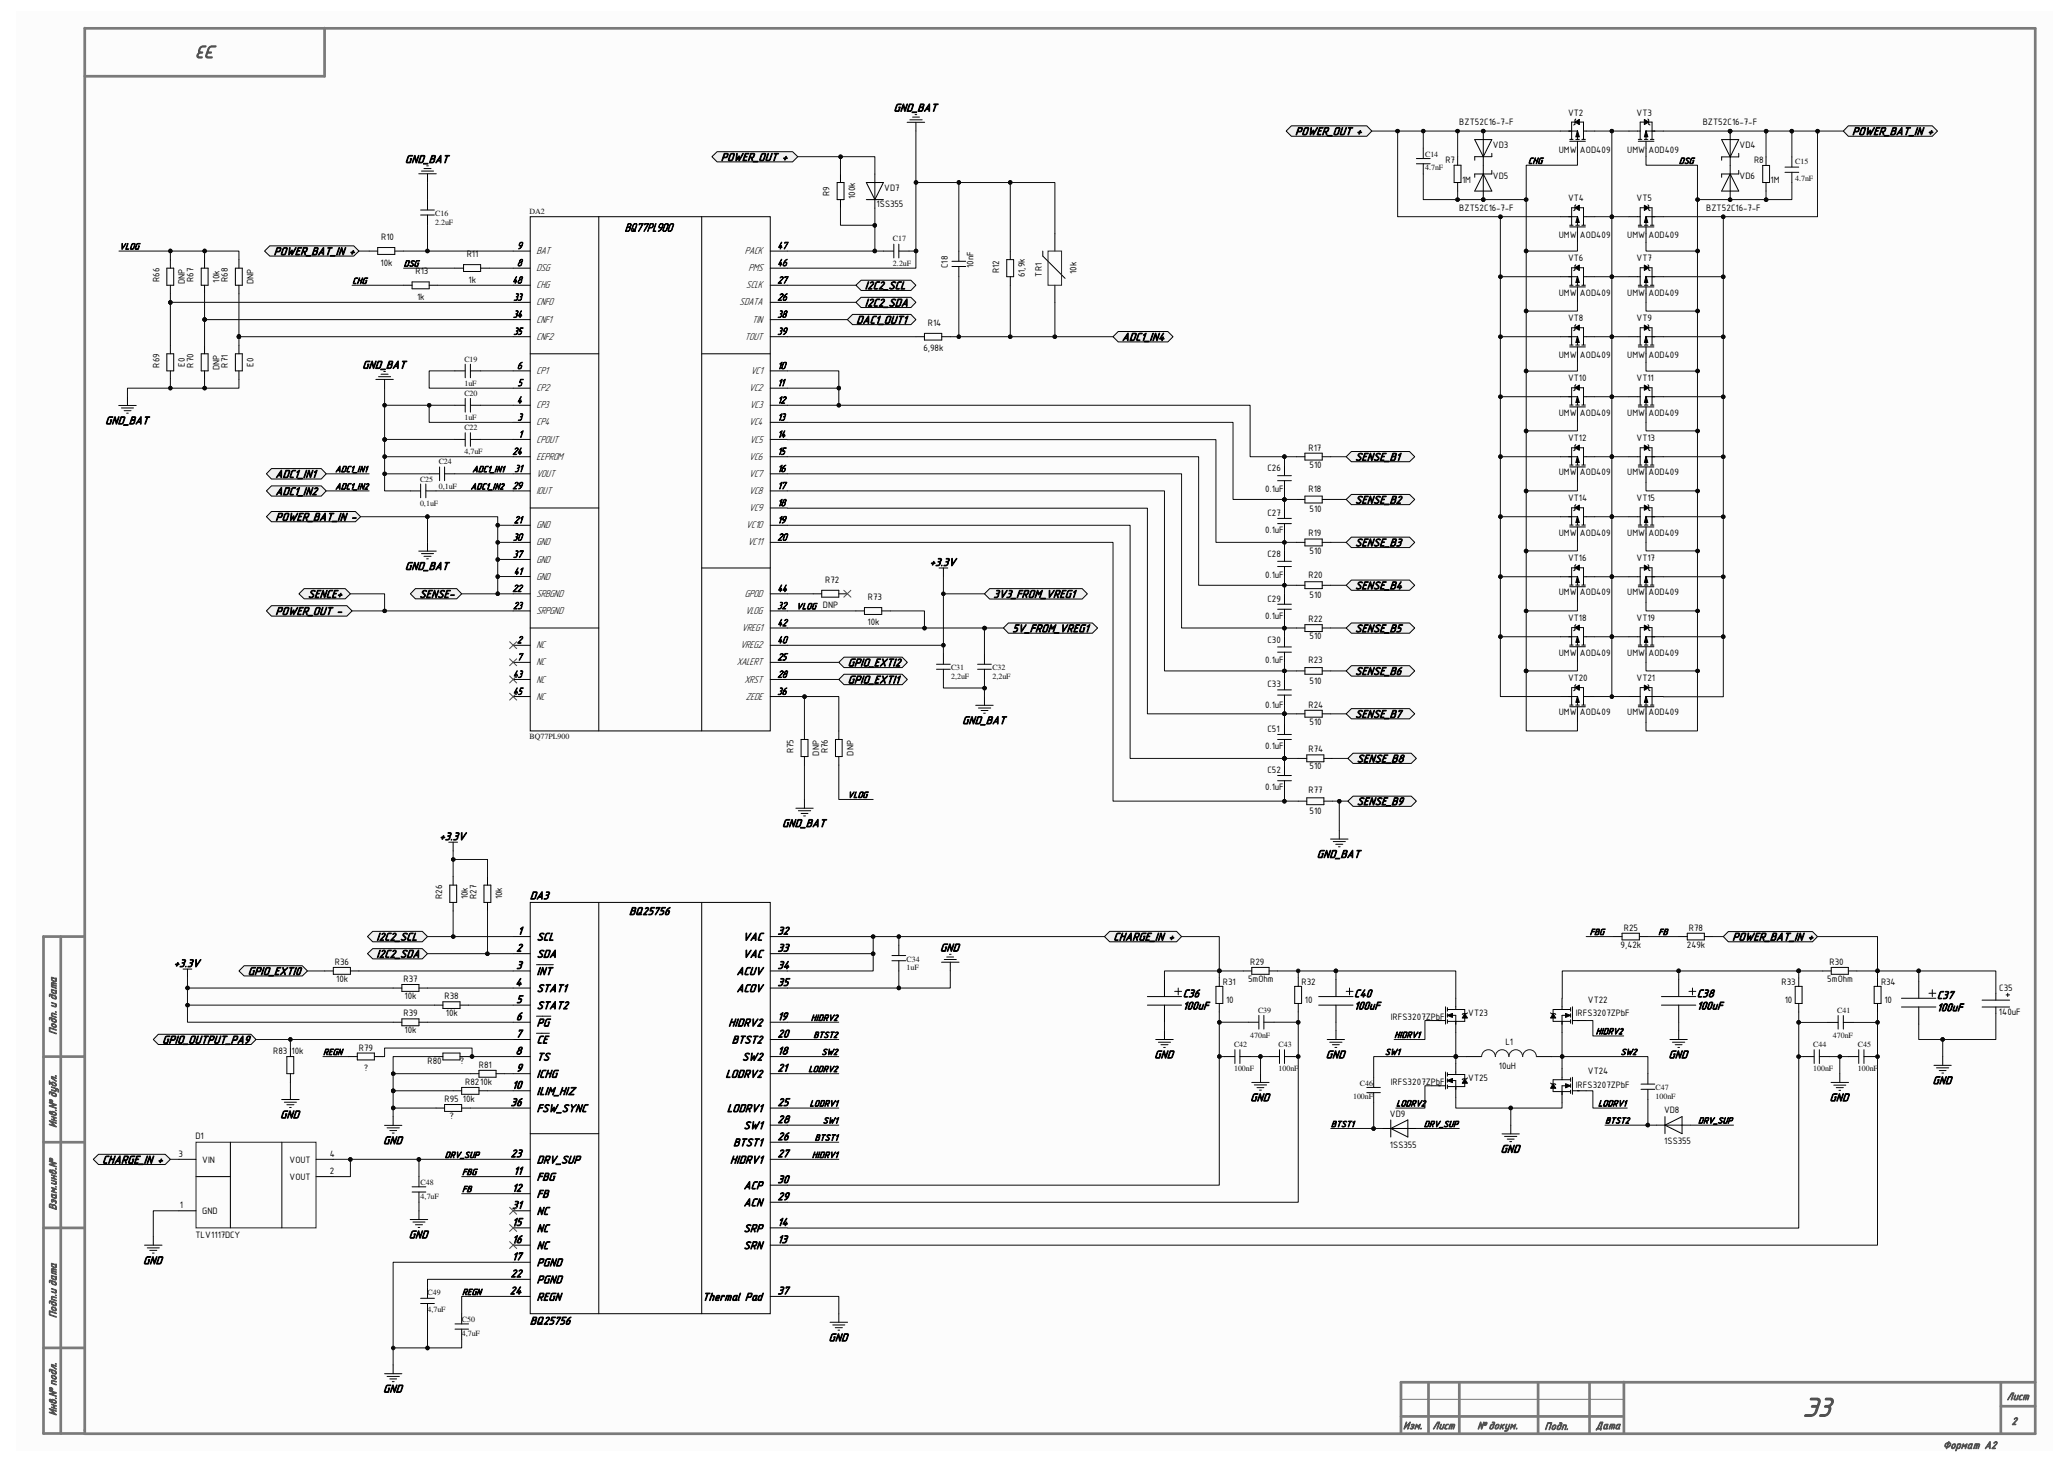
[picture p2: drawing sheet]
<svg xmlns="http://www.w3.org/2000/svg" width="420mm" height="297mm" viewBox="0 0 420 297" stroke-linecap="round" stroke-linejoin="round" font-family="sans-serif">
<defs><g id="words">
<text font-size="5.5" fill="#4c4c4c" x="366.2" y="287.8">Э3</text>
<text font-size="3.7" fill="#4c4c4c" x="44.2" y="9.3" transform="rotate(180 44.2 9.3)">Э3</text>
<text font-size="2.5" x="126.9" y="47">BQ77PL900</text>
<g font-size="2.4">
<text x="181.6" y="22.6">GND_BAT</text>
<text x="263.1" y="27.4">POWER_OUT +</text>
<text x="376.3" y="27.4">POWER_BAT_IN +</text>
<text x="82.3" y="33.1">GND_BAT</text>
<text x="146.5" y="32.7">POWER_OUT +</text>
<text x="55.6" y="51.8">POWER_BAT_IN +</text>
<text x="175.7" y="58.8">I2C2_SCL</text>
<text x="174" y="65.7">DAC1_OUT1</text>
<text x="175.7" y="62.3">I2C2_SDA</text>
<text x="228" y="69.2">ADC1_IN4</text>
<text x="73.6" y="74.9">GND_BAT</text>
<text x="21.4" y="86.2">GND_BAT</text>
<text x="275.3" y="93.6">SENSE_B1</text>
<text x="56" y="97.1">ADC1_IN1</text>
<text x="56" y="100.6">ADC1_IN2</text>
<text x="56" y="105.8">POWER_BAT_IN -</text>
<text x="275.3" y="102.3">SENSE_B2</text>
<text x="275.3" y="111">SENSE_B3</text>
<text x="82.3" y="115.8">GND_BAT</text>
<text x="188.9" y="115">+3.3V</text>
<text x="275.3" y="119.7">SENSE_B4</text>
<text x="56" y="124.9">POWER_OUT -</text>
<text x="62.6" y="121.5">SENCE+</text>
<text x="85.2" y="121.5">SENSE-</text>
<text x="201.8" y="121.5">3V3_FROM_VREG1</text>
<text x="205.7" y="128.4">5V_FROM_VREG1</text>
<text x="275.3" y="128.4">SENSE_B5</text>
<text x="172.2" y="135.4">GPIO_EXTI2</text>
<text x="275.3" y="137.1">SENSE_B6</text>
<text x="172.2" y="138.9">GPIO_EXTI1</text>
<text x="195.5" y="147.1">GND_BAT</text>
<text x="275.3" y="145.8">SENSE_B7</text>
<text x="275.7" y="154.9">SENSE_B8</text>
<text x="275.7" y="163.6">SENSE_B9</text>
<text x="89.3" y="170.7">+3.3V</text>
<text x="158.9" y="168">GND_BAT</text>
<text x="267.5" y="174.3">GND_BAT</text>
<text x="107.6" y="182.7">DA3</text>
<text x="127.8" y="185.9">BQ25756</text>
<text x="76.5" y="191.1">I2C2_SCL</text>
<text x="105.2" y="189.9">1</text>
<text x="109" y="191.1">SCL</text>
<text x="150.9" y="191.1">VAC</text>
<text x="158" y="189.9">32</text>
<text x="226.2" y="191.1">CHARGE_IN +</text>
<text x="351.9" y="191.1">POWER_BAT_IN +</text>
<text x="35.3" y="196.5">+3.3V</text>
<text x="76.5" y="194.6">I2C2_SDA</text>
<text x="104.9" y="193.3">2</text>
<text x="104.9" y="196.8">3</text>
<text x="109" y="194.6">SDA</text>
<text x="150.9" y="194.6">VAC</text>
<text x="158" y="193.3">33</text>
<text x="158" y="196.8">34</text>
<text x="191" y="193.3">GND</text>
<text x="50.4" y="198.1">GPIO_EXTI0</text>
<text x="104.7" y="200.3">4</text>
<text x="104.9" y="203.8">5</text>
<text x="109" y="198.1">INT</text>
<text x="109" y="201.5">STAT1</text>
<text x="149.6" y="198.1">ACUV</text>
<text x="149.6" y="201.5">ACOV</text>
<text x="158" y="200.3">35</text>
<text x="240.3" y="202.6">C36</text>
<text x="275.1" y="202.6">C40</text>
<text x="344.8" y="202.6">C38</text>
<text x="393.5" y="202.9">C37</text>
<text x="104.8" y="207.3">6</text>
<text x="109" y="205">STAT2</text>
<text x="109" y="208.5">PG</text>
<text x="148" y="208.5">HIDRV2</text>
<text x="158" y="207.3">19</text>
<text x="240.3" y="205.1">100uF</text>
<text x="275.1" y="205.1">100uF</text>
<text x="344.8" y="205.1">100uF</text>
<text x="393.5" y="205.4">100uF</text>
<text x="33" y="212">GPIO_OUTPUT_PA9</text>
<text x="104.7" y="214.2">8</text>
<text x="104.8" y="210.8">7</text>
<text x="109" y="212">CE</text>
<text x="109" y="215.5">TS</text>
<text x="148.7" y="212">BTST2</text>
<text x="150.8" y="215.5">SW2</text>
<text x="158" y="214.2">18</text>
<text x="158" y="210.8">20</text>
<text x="234.5" y="215">GND</text>
<text x="269.4" y="215">GND</text>
<text x="339" y="215">GND</text>
<text x="104" y="221.2">10</text>
<text x="104.9" y="217.7">9</text>
<text x="109" y="218.9">ICHG</text>
<text x="147.4" y="218.9">LODRV2</text>
<text x="158" y="217.7">21</text>
<text x="392.6" y="220.3">GND</text>
<text x="56.9" y="227.2">GND</text>
<text x="103.7" y="224.7">36</text>
<text x="109" y="222.5">ILIM_HIZ</text>
<text x="109" y="225.9">FSW_SYNC</text>
<text x="147.7" y="225.9">LODRV1</text>
<text x="158" y="224.7">25</text>
<text x="254" y="223.7">GND</text>
<text x="371.7" y="223.7">GND</text>
<text x="77.8" y="232.5">GND</text>
<text x="149" y="232.9">BTST1</text>
<text x="151.1" y="229.4">SW1</text>
<text x="158" y="231.6">26</text>
<text x="158" y="228.2">28</text>
<text x="20.8" y="236.4">CHARGE_IN +</text>
<text x="103.7" y="235.1">23</text>
<text x="104.3" y="238.6">11</text>
<text x="109" y="239.9">FBG</text>
<text x="109" y="236.4">DRV_SUP</text>
<text x="148.3" y="236.4">HIDRV1</text>
<text x="158" y="235.1">27</text>
<text x="304.9" y="234.2">GND</text>
<text x="104" y="242.1">12</text>
<text x="104" y="245.6">31</text>
<text x="109" y="243.3">FB</text>
<text x="151.1" y="245.1">ACN</text>
<text x="151.1" y="241.6">ACP</text>
<text x="158" y="243.8">29</text>
<text x="158" y="240.4">30</text>
<text x="83" y="251.6">GND</text>
<text x="104" y="249">15</text>
<text x="109" y="250.3">NC</text>
<text x="109" y="246.8">NC</text>
<text x="151.1" y="250.3">SRP</text>
<text x="158" y="249">14</text>
<text x="29.1" y="256.8">GND</text>
<text x="104" y="252.6">16</text>
<text x="104" y="256">17</text>
<text x="109" y="253.8">NC</text>
<text x="109" y="257.3">PGND</text>
<text x="151.1" y="253.8">SRN</text>
<text x="158" y="252.6">13</text>
<text x="103.6" y="263">24</text>
<text x="103.7" y="259.5">22</text>
<text x="109" y="260.7">PGND</text>
<text x="158" y="263">37</text>
<text x="107.6" y="269.1">BQ25756</text>
<text x="109" y="264.2">REGN</text>
<text x="142.7" y="264.2">Thermal Pad</text>
<text x="168.3" y="272.5">GND</text>
<text x="77.8" y="282.9">GND</text>
</g>
<g font-size="2.1">
<text x="105.1" y="50.6">9</text>
<text x="109" y="51.6">BAT</text>
<text x="151.3" y="51.6">PACK</text>
<text x="158" y="50.6">47</text>
<text x="104.1" y="57.6">48</text>
<text x="105.1" y="54.1">8</text>
<text x="109" y="55.1">DSG</text>
<text x="109" y="58.6">CHG</text>
<text x="151.6" y="58.6">SCLK</text>
<text x="152" y="55.1">PMS</text>
<text x="158" y="57.6">27</text>
<text x="158" y="54.1">46</text>
<text x="104.3" y="64.5">34</text>
<text x="104.3" y="61">33</text>
<text x="109" y="62.1">CNF0</text>
<text x="109" y="65.5">CNF1</text>
<text x="150.3" y="62.1">SDATA</text>
<text x="152.8" y="65.5">TIN</text>
<text x="158" y="61">26</text>
<text x="158" y="64.5">38</text>
<text x="104.3" y="68">35</text>
<text x="109" y="69">CNF2</text>
<text x="151.3" y="69">TOUT</text>
<text x="158" y="68">39</text>
<text x="105.1" y="75">6</text>
<text x="109" y="76">CP1</text>
<text x="152.5" y="76">VC1</text>
<text x="158" y="75">10</text>
<text x="105.1" y="82">4</text>
<text x="105.2" y="78.4">5</text>
<text x="109" y="83">CP3</text>
<text x="109" y="79.5">CP2</text>
<text x="152.2" y="79.5">VC2</text>
<text x="152.3" y="83">VC3</text>
<text x="158" y="78.4">11</text>
<text x="158" y="82">12</text>
<text x="105.2" y="85.4">3</text>
<text x="105.4" y="88.9">1</text>
<text x="109" y="89.9">CPOUT</text>
<text x="109" y="86.4">CP4</text>
<text x="152.2" y="86.4">VC4</text>
<text x="152.3" y="89.9">VC5</text>
<text x="158" y="85.4">13</text>
<text x="158" y="88.9">14</text>
<text x="104.1" y="92.4">24</text>
<text x="104.6" y="95.9">31</text>
<text x="109" y="93.4">EEPROM</text>
<text x="152.2" y="93.4">VC6</text>
<text x="158" y="92.4">15</text>
<text x="158" y="95.9">16</text>
<text x="104.1" y="99.4">29</text>
<text x="109" y="100.4">IOUT</text>
<text x="109" y="96.9">VOUT</text>
<text x="152.2" y="96.9">VC7</text>
<text x="152.2" y="100.4">VC8</text>
<text x="158" y="99.4">17</text>
<text x="104.4" y="106.3">21</text>
<text x="109" y="107.3">GND</text>
<text x="151.6" y="107.3">VC10</text>
<text x="152.2" y="103.8">VC9</text>
<text x="158" y="102.8">18</text>
<text x="158" y="106.3">19</text>
<text x="104.3" y="109.8">30</text>
<text x="104.3" y="113.3">37</text>
<text x="109" y="110.8">GND</text>
<text x="151.9" y="110.8">VC11</text>
<text x="158" y="109.8">20</text>
<text x="104.4" y="116.8">41</text>
<text x="109" y="114.3">GND</text>
<text x="109" y="117.8">GND</text>
<text x="104.1" y="120.2">22</text>
<text x="104.3" y="123.7">23</text>
<text x="109" y="121.2">SRBGND</text>
<text x="109" y="124.8">SRPGND</text>
<text x="151.3" y="121.2">GPOD</text>
<text x="151.5" y="124.8">VLOG</text>
<text x="158" y="123.7">32</text>
<text x="158" y="120.2">44</text>
<text x="105.1" y="130.7">2</text>
<text x="109" y="131.7">NC</text>
<text x="150.4" y="131.7">VREG2</text>
<text x="150.7" y="128.2">VREG1</text>
<text x="158" y="130.7">40</text>
<text x="158" y="127.2">42</text>
<text x="104.3" y="137.7">43</text>
<text x="105.1" y="134.2">7</text>
<text x="109" y="135.2">NC</text>
<text x="149.7" y="135.2">XALERT</text>
<text x="158" y="134.2">25</text>
<text x="158" y="137.7">28</text>
<text x="104.3" y="141.1">45</text>
<text x="109" y="138.7">NC</text>
<text x="109" y="142.2">NC</text>
<text x="151.2" y="138.7">XRST</text>
<text x="151.5" y="142.2">ZEDE</text>
<text x="158" y="141.1">36</text>
</g>
<g font-size="2.1" fill="#4c4c4c">
<text x="11.5" y="210.2" transform="rotate(-90 11.5 210.2)">Подп. и дата</text>
<text x="11.5" y="229.2" transform="rotate(-90 11.5 229.2)">Инв.№ дубл.</text>
<text x="11.5" y="245.9" transform="rotate(-90 11.5 245.9)">Взам.инв.№</text>
<text x="11.5" y="267.8" transform="rotate(-90 11.5 267.8)">Подп.и дата</text>
<text x="11.5" y="287.7" transform="rotate(-90 11.5 287.7)">Инв.№ подл.</text>
<text x="407.7" y="284.4">Лист</text>
<text x="285.1" y="290.4">Изм.</text>
<text x="291" y="290.4">Лист</text>
<text x="300.1" y="290.4">№ докум.</text>
<text x="313.8" y="290.5">Подп.</text>
<text x="324.2" y="290.4">Дата</text>
<text x="408.7" y="289.5">2</text>
<text x="394.7" y="294.3">Формат A2</text>
</g>
<g font-size="2">
<text x="318.6" y="23.5">VT2</text>
<text x="332.5" y="23.5">VT3</text>
<text x="296.5" y="25.4">BZT52C16-7-F</text>
<text x="345.9" y="25.4">BZT52C16-7-F</text>
<text x="293.7" y="33.1">R7</text>
<text x="303.3" y="30.1">VD3</text>
<text x="316.7" y="31">UMW AOD409</text>
<text x="330.6" y="31">UMW AOD409</text>
<text x="353.4" y="30.1">VD4</text>
<text x="356.4" y="33.1">R8</text>
<text x="168.5" y="39.9" transform="rotate(-90 168.5 39.9)">R9</text>
<text x="173.8" y="40.5" transform="rotate(-90 173.8 40.5)">100k</text>
<text x="179.7" y="38.9">VD7</text>
<text x="297" y="37.3">1М</text>
<text x="303.3" y="36.4">VD5</text>
<text x="318.6" y="40.9">VT4</text>
<text x="332.5" y="40.9">VT5</text>
<text x="353.4" y="36.4">VD6</text>
<text x="359.7" y="37.3">1М</text>
<text x="178.1" y="42.1">1SS355</text>
<text x="296.5" y="42.8">BZT52C16-7-F</text>
<text x="346.7" y="42.8">BZT52C16-7-F</text>
<text x="77.3" y="54">10k</text>
<text x="77.5" y="48.7">R10</text>
<text x="94.9" y="52.2">R11</text>
<text x="316.7" y="48.4">UMW AOD409</text>
<text x="318.6" y="53.1">VT6</text>
<text x="330.6" y="48.4">UMW AOD409</text>
<text x="332.5" y="53.1">VT7</text>
<text x="32.4" y="57.3" transform="rotate(-90 32.4 57.3)">R66</text>
<text x="37.6" y="57.7" transform="rotate(-90 37.6 57.7)">DNP</text>
<text x="39.3" y="57.3" transform="rotate(-90 39.3 57.3)">R67</text>
<text x="44.6" y="57.4" transform="rotate(-90 44.6 57.4)">10k</text>
<text x="46.3" y="57.3" transform="rotate(-90 46.3 57.3)">R68</text>
<text x="51.5" y="57.7" transform="rotate(-90 51.5 57.7)">DNP</text>
<text x="84.4" y="55.7">R13</text>
<text x="95.2" y="57.4">1k</text>
<text x="192.6" y="54.5" transform="rotate(-90 192.6 54.5)">C18</text>
<text x="197.8" y="54.4" transform="rotate(-90 197.8 54.4)">10nF</text>
<text x="203" y="55.5" transform="rotate(-90 203 55.5)">R12</text>
<text x="208.2" y="56.3" transform="rotate(-90 208.2 56.3)">61,9k</text>
<text x="211.7" y="56.2" transform="rotate(-90 211.7 56.2)">TR1</text>
<text x="218.7" y="55.7" transform="rotate(-90 218.7 55.7)">10k</text>
<text x="84.7" y="60.9">1k</text>
<text x="316.7" y="60.2">UMW AOD409</text>
<text x="318.6" y="65.3">VT8</text>
<text x="330.6" y="60.2">UMW AOD409</text>
<text x="332.5" y="65.3">VT9</text>
<text x="187.6" y="71.4">6,98k</text>
<text x="188.5" y="66.2">R14</text>
<text x="32.4" y="74.7" transform="rotate(-90 32.4 74.7)">R69</text>
<text x="37.6" y="74.5" transform="rotate(-90 37.6 74.5)">E0</text>
<text x="39.3" y="74.7" transform="rotate(-90 39.3 74.7)">R70</text>
<text x="44.6" y="75.1" transform="rotate(-90 44.6 75.1)">DNP</text>
<text x="46.3" y="74.7" transform="rotate(-90 46.3 74.7)">R71</text>
<text x="51.5" y="74.5" transform="rotate(-90 51.5 74.5)">E0</text>
<text x="316.7" y="72.8">UMW AOD409</text>
<text x="318.6" y="77.5">VT10</text>
<text x="330.6" y="72.8">UMW AOD409</text>
<text x="332.5" y="77.5">VT11</text>
<text x="316.7" y="84.6">UMW AOD409</text>
<text x="318.6" y="89.7">VT12</text>
<text x="330.6" y="84.6">UMW AOD409</text>
<text x="332.5" y="89.7">VT13</text>
<text x="257.5" y="95.8">C26</text>
<text x="265.8" y="91.6">R17</text>
<text x="266.1" y="95">510</text>
<text x="257.1" y="99.9">0.1uF</text>
<text x="265.8" y="99.9">R18</text>
<text x="316.7" y="96.4">UMW AOD409</text>
<text x="318.6" y="101.9">VT14</text>
<text x="330.6" y="96.4">UMW AOD409</text>
<text x="332.5" y="101.9">VT15</text>
<text x="257.5" y="104.8">C27</text>
<text x="266.1" y="104.1">510</text>
<text x="257.1" y="108.3">0.1uF</text>
<text x="257.5" y="113.2">C28</text>
<text x="265.8" y="109">R19</text>
<text x="266.1" y="112.5">510</text>
<text x="316.7" y="109">UMW AOD409</text>
<text x="330.6" y="109">UMW AOD409</text>
<text x="167.7" y="118.4">R72</text>
<text x="257.1" y="117.3">0.1uF</text>
<text x="265.8" y="117.3">R20</text>
<text x="318.6" y="114">VT16</text>
<text x="332.5" y="114">VT17</text>
<text x="167.2" y="123.6">DNP</text>
<text x="176.3" y="121.9">R73</text>
<text x="257.1" y="125.7">0.1uF</text>
<text x="257.5" y="122.2">C29</text>
<text x="266.1" y="121.5">510</text>
<text x="316.7" y="120.8">UMW AOD409</text>
<text x="330.6" y="120.8">UMW AOD409</text>
<text x="176.2" y="127.1">10k</text>
<text x="257.5" y="130.6">C30</text>
<text x="265.8" y="126.4">R22</text>
<text x="266.1" y="129.9">510</text>
<text x="318.6" y="126.2">VT18</text>
<text x="332.5" y="126.2">VT19</text>
<text x="257.1" y="134.7">0.1uF</text>
<text x="265.8" y="134.7">R23</text>
<text x="316.7" y="133.3">UMW AOD409</text>
<text x="330.6" y="133.3">UMW AOD409</text>
<text x="257.1" y="143.8">0.1uF</text>
<text x="257.5" y="139.6">C33</text>
<text x="265.8" y="143.8">R24</text>
<text x="266.1" y="138.9">510</text>
<text x="318.6" y="138.4">VT20</text>
<text x="332.5" y="138.4">VT21</text>
<text x="257.5" y="148.7">C51</text>
<text x="266.1" y="147.3">510</text>
<text x="316.7" y="145.2">UMW AOD409</text>
<text x="330.6" y="145.2">UMW AOD409</text>
<text x="161.2" y="153" transform="rotate(-90 161.2 153)">R75</text>
<text x="166.4" y="153.5" transform="rotate(-90 166.4 153.5)">DNP</text>
<text x="168.2" y="153" transform="rotate(-90 168.2 153)">R76</text>
<text x="173.4" y="153.5" transform="rotate(-90 173.4 153.5)">DNP</text>
<text x="257.1" y="152.1">0.1uF</text>
<text x="265.8" y="152.9">R74</text>
<text x="257.1" y="160.5">0.1uF</text>
<text x="257.5" y="157">C52</text>
<text x="265.8" y="161.2">R77</text>
<text x="266.1" y="156.3">510</text>
<text x="266.1" y="165.4">510</text>
<text x="89.8" y="182.6" transform="rotate(-90 89.8 182.6)">R26</text>
<text x="95.1" y="182.8" transform="rotate(-90 95.1 182.8)">10k</text>
<text x="96.8" y="182.6" transform="rotate(-90 96.8 182.6)">R27</text>
<text x="102" y="182.8" transform="rotate(-90 102 182.8)">10k</text>
<text x="329.9" y="189.1">R25</text>
<text x="343.1" y="189.1">R78</text>
<text x="68.1" y="196">R36</text>
<text x="254" y="196">R29</text>
<text x="329.3" y="192.5">9,42k</text>
<text x="342.7" y="192.5">249k</text>
<text x="371.7" y="196">R30</text>
<text x="68.3" y="199.5">10k</text>
<text x="82" y="199.5">R37</text>
<text x="82.2" y="203">10k</text>
<text x="90.3" y="203">R38</text>
<text x="248.4" y="200.2">R31</text>
<text x="249.1" y="203.7">10</text>
<text x="253.6" y="199.5">5mOhm</text>
<text x="264.4" y="200.2">R32</text>
<text x="265.1" y="203.7">10</text>
<text x="322.6" y="203.9">VT22</text>
<text x="362" y="200.2">R33</text>
<text x="362.6" y="203.7">10</text>
<text x="371.3" y="199.5">5mOhm</text>
<text x="382.2" y="200.2">R34</text>
<text x="382.9" y="203.7">10</text>
<text x="406.2" y="201.3">C35</text>
<text x="82" y="206.5">R39</text>
<text x="82.2" y="210">10k</text>
<text x="90.6" y="206.5">10k</text>
<text x="282.6" y="207.2">IRFS3207ZPbF</text>
<text x="298.3" y="206.3">VT23</text>
<text x="320.2" y="206.5">IRFS3207ZPbF</text>
<text x="406.1" y="206.1">140uF</text>
<text x="55.5" y="214.1">R83 10k</text>
<text x="72.9" y="213.4">R79</text>
<text x="305.9" y="212.4">L1</text>
<text x="73.9" y="217.6">?</text>
<text x="86.9" y="216.2">R80</text>
<text x="93.4" y="216.2">?</text>
<text x="94.5" y="220.4">R8210k</text>
<text x="97.3" y="216.9">R81</text>
<text x="282.6" y="220.4">IRFS3207ZPbF</text>
<text x="298.3" y="219.6">VT25</text>
<text x="304.5" y="217.3">10uH</text>
<text x="320.2" y="221.1">IRFS3207ZPbF</text>
<text x="322.6" y="218.1">VT24</text>
<text x="90.3" y="223.9">R95</text>
<text x="91.3" y="227.4">?</text>
<text x="94.1" y="223.9">10k</text>
<text x="282.4" y="226.9">VD9</text>
<text x="338.1" y="226.1">VD8</text>
<text x="39.7" y="231.4">D1</text>
<text x="282.4" y="233.2">1SS355</text>
<text x="338.1" y="232.5">1SS355</text>
<text x="36.3" y="235">3</text>
<text x="41.1" y="236.3">VIN</text>
<text x="58.8" y="239.7">VOUT</text>
<text x="58.8" y="236.3">VOUT</text>
<text x="67" y="238.5">2</text>
<text x="67" y="235">4</text>
<text x="36.6" y="245.5">1</text>
<text x="39.7" y="251.6">TLV1117DCY</text>
<text x="41.1" y="246.7">GND</text>
</g>
<g font-size="1.9">
<text x="310.5" y="33.3">CHG</text>
<text x="341.1" y="33.3">DSG</text>
<text x="24.2" y="50.7">VLOG</text>
<text x="71.6" y="57.7">CHG</text>
<text x="82" y="54.1">DSG</text>
<text x="68.1" y="95.9">ADC1_IN1</text>
<text x="96" y="95.9">ADC1_IN1</text>
<text x="68.1" y="99.4">ADC1_IN2</text>
<text x="95.6" y="99.4">ADC1_IN2</text>
<text x="161.8" y="123.8">VLOG</text>
<text x="172.2" y="162.1">VLOG</text>
<text x="323" y="189.9">FBG</text>
<text x="336.9" y="189.9">FB</text>
<text x="164.7" y="207.4">HIDRV2</text>
<text x="65.6" y="214.3">REGN</text>
<text x="165.3" y="210.9">BTST2</text>
<text x="166.9" y="214.3">SW2</text>
<text x="281.4" y="214.3">SW1</text>
<text x="283.3" y="210.9">HIDRV1</text>
<text x="324.2" y="210.1">HIDRV2</text>
<text x="329.3" y="214.3">SW2</text>
<text x="164.2" y="217.8">LODRV2</text>
<text x="164.5" y="224.8">LODRV1</text>
<text x="283.7" y="224.8">LODRV2</text>
<text x="324.7" y="224.8">LODRV1</text>
<text x="165.5" y="231.7">BTST1</text>
<text x="167.2" y="228.3">SW1</text>
<text x="270.4" y="229">BTST1</text>
<text x="289.3" y="229">DRV_SUP</text>
<text x="326.1" y="228.3">BTST2</text>
<text x="345" y="228.3">DRV_SUP</text>
<text x="90.4" y="235.2">DRV_SUP</text>
<text x="93.9" y="238.7">FBG</text>
<text x="165" y="235.2">HIDRV1</text>
<text x="93.9" y="242.2">FB</text>
<text x="93.9" y="263.1">REGN</text>
</g>
<g font-size="1.6" fill="#0e0e0e">
<text x="289.5" y="31.8">C14</text>
<text x="289.5" y="34.6">4.7nF</text>
<text x="364.7" y="33.2">C15</text>
<text x="364.7" y="36.7">4.7nF</text>
<text x="88.4" y="43.9">C16</text>
<text x="88.4" y="45.7">2.2uF</text>
<text x="107.6" y="43.5">DA2</text>
<text x="181.4" y="49.1">C17</text>
<text x="181.4" y="54">2.2uF</text>
<text x="94.3" y="73.4">C19</text>
<text x="94.3" y="78.4">1uF</text>
<text x="94.3" y="80.4">C20</text>
<text x="94.3" y="85.3">1uF</text>
<text x="94.3" y="87.4">C22</text>
<text x="89.1" y="94.4">C24</text>
<text x="94.3" y="92.3">4,7uF</text>
<text x="85.3" y="97.8">C25</text>
<text x="89.1" y="99.3">0,1uF</text>
<text x="85.3" y="102.7">0,1uF</text>
<text x="193.2" y="136.2">C31</text>
<text x="193.2" y="138">2,2uF</text>
<text x="201.6" y="136.2">C32</text>
<text x="201.6" y="138">2,2uF</text>
<text x="107.6" y="150.1">BQ77PL900</text>
<text x="184.2" y="195.4">C34</text>
<text x="184.2" y="197.1">1uF</text>
<text x="255.6" y="205.8">C39</text>
<text x="373.3" y="205.8">C41</text>
<text x="250.7" y="212.8">C42</text>
<text x="254" y="210.8">470nF</text>
<text x="259.8" y="212.8">C43</text>
<text x="368.4" y="212.8">C44</text>
<text x="372.4" y="210.8">470nF</text>
<text x="377.5" y="212.8">C45</text>
<text x="250.7" y="217.6">100nF</text>
<text x="259.8" y="217.6">100nF</text>
<text x="276.3" y="220.6">C46</text>
<text x="336.4" y="221.5">C47</text>
<text x="368.4" y="217.6">100nF</text>
<text x="377.5" y="217.6">100nF</text>
<text x="274.9" y="223.4">100nF</text>
<text x="336.4" y="223.3">100nF</text>
<text x="85.5" y="240.8">C48</text>
<text x="85.5" y="243.6">4,7uF</text>
<text x="86.9" y="263.1">C49</text>
<text x="86.9" y="266.5">4,7uF</text>
<text x="93.8" y="268.6">C50</text>
<text x="93.8" y="271.4">4,7uF</text>
</g>
</g></defs>
<g fill="#fcfcfc">
<path d="M3.3 2.2h413.7v292.6h-413.7z" fill-rule="evenodd"/>
<path d="M3.3 2.2h413.7v292.6h-413.7z" fill-rule="evenodd"/>
</g>
<g fill="none" stroke="#7a7a7a" stroke-width=".55">
<path d="M65.9 5.7v9.8h-48.7M12.3 190.3v101M17.2 190.3h-8.4v101h8.4v-285.6l396.3 .1v285.5h-396.3M8.8 214.7h8.4M8.8 232.1h8.4M8.8 249.5h8.4M8.8 273.9h8.4M284.6 287.8h45.3M290.2 280.8v10.5M296.5 280.8v10.5M312.5 280.8v10.5M322.9 280.8v10.5"/>
<path d="M329.9 280.8v10.4M406.5 280.8v10.5M406.5 285.7h7M413.5 280.8h-128.9v10.5"/>
</g>
<path d="M284.6 284.3h45.3" fill="none" stroke="#7a7a7a" stroke-width=".2"/>
<g fill="none" stroke="#000" stroke-width=".2">
<path d="M104.3 54.5h3.4M104.3 51h3.4M104.3 58h3.4M107.7 44h48.8v104.5h-48.8zM121.7 44v104.5M142.6 44v104.5M156.5 54.5h3.5M156.5 51h3.5M156.5 58h3.5M104.3 78.9h3.4M104.3 75.4h3.4M104.3 61.4h3.4"/>
<path d="M104.3 64.9h3.4M104.3 68.4h3.4M107.7 71.9h14M142.6 71.9h13.9M156.5 78.9h3.5M156.5 75.4h3.5M156.5 61.4h3.5M156.5 64.9h3.5M156.5 68.4h3.5M104.3 89.3h3.4M104.3 85.8h3.4M104.3 82.3h3.4"/>
<path d="M104.3 92.8h3.4M104.3 96.3h3.4M104.3 99.7h3.4M156.5 89.3h3.5M156.5 85.8h3.5M156.5 82.3h3.5M156.5 92.8h3.5M156.5 96.3h3.5M156.5 99.7h3.5M104.3 106.7h3.4M104.3 110.2h3.4M104.3 113.7h3.4"/>
<path d="M104.3 117.1h3.4M107.7 103.2h14M142.6 115.4h13.9M156.5 103.2h3.5M156.5 106.7h3.5M156.5 110.2h3.5M104.3 131.1h3.4M104.3 134.6h3.4M104.3 120.6h3.4M104.3 124.1h3.4M104.3 138h3.4M107.7 127.6h14"/>
<path d="M156.5 131.1h3.5M156.5 134.6h3.5M156.5 120.6h3.5M156.5 124.1h3.5M156.5 138h3.5M156.5 127.6h3.5M104.3 141.5h3.4M156.5 141.5h3.5"/>
</g>
<path d="M55.1 103.9h17.1l1.1 1.1-1.1 1h-17.1l-1-1z" fill-rule="evenodd" fill="#f0f0f0"/>
<g fill="none" stroke="#000" stroke-width=".2">
<path d="M85.5 43.7h2.8M85.5 42.7h2.8M86.9 40.6v2M86.9 43.7v2.1M92.4 75.4h2.1M94.5 74v2.8M95.6 75.4h2.1M95.6 74v2.8M92.4 82.3h2.1M94.5 80.9v2.8M95.6 80.9v2.8M95.6 82.3h2.1"/>
<path d="M55.1 103.9h17.1l1.1 1.1-1.1 1h-17.1l-1-1z"/>
</g>
<path d="M103.5 130.4l1.5 1.4M103.5 133.9l1.5 1.4M103.5 137.3l1.5 1.5M105 130.4l-1.5 1.4M105 133.9l-1.5 1.4M105 137.3l-1.5 1.5M103.5 140.8l1.5 1.4M105 140.8l-1.5 1.4" fill="none" stroke="#4c4c4c" stroke-width=".2"/>
<path d="M173.9 58l1.1-1.1h10.1l1 1.1-1 1h-10.1z" fill-rule="evenodd" fill="#f0f0f0"/>
<path d="M173.9 58l1.1-1.1h10.1l1 1.1-1 1h-10.1z" fill="none" stroke="#000" stroke-width=".2"/>
<path d="M173.9 61.4l1.1-1h10.1l1 1-1 1.1h-10.1z" fill-rule="evenodd" fill="#f0f0f0"/>
<path d="M173.9 61.4l1.1-1h10.1l1 1-1 1.1h-10.1z" fill="none" stroke="#000" stroke-width=".2"/>
<path d="M53.8 51l1-1h17.1l1 1-1 1h-17.1z" fill-rule="evenodd" fill="#f0f0f0"/>
<path d="M53.8 51l1-1h17.1l1 1-1 1h-17.1zM75 51h1.7M76.7 50.3h3.5v1.4h-3.5zM80.2 51h1.8M92.4 89.3h2.1M94.5 87.9v2.8M95.6 89.3h2.1M95.6 87.9v2.8" fill="none" stroke="#000" stroke-width=".2"/>
<path d="M55.1 95.2h10.2l1 1.1-1 1h-10.2l-1-1z" fill-rule="evenodd" fill="#f0f0f0"/>
<path d="M55.1 95.2h10.2l1 1.1-1 1h-10.2l-1-1zM83.4 99.7h2M85.5 98.3v2.8M86.5 99.7h2.1M86.5 98.3v2.8M87.2 96.3h2.1M89.3 94.9v2.8M90.3 96.3h2.1M90.3 94.9v2.8" fill="none" stroke="#000" stroke-width=".2"/>
<path d="M54.1 99.7l1-1h10.2l1 1-1 1.1h-10.2z" fill-rule="evenodd" fill="#f0f0f0"/>
<path d="M204.5 52.7h1.4v3.5h-1.4zM205.3 51v1.7M205.3 56.2v1.8M211.9 51v1l4.5 4.6M214.3 47.5v3.5M214.3 58v3.4M186.1 68.4h1.7M187.8 67.7h3.5v1.4h-3.5zM191.3 68.4h1.8M54.1 99.7l1-1h10.2l1 1-1 1.1h-10.2z" fill="none" stroke="#000" stroke-width=".2"/>
<path d="M212.9 51h2.8v7h-2.8z" fill="none" stroke="#262626" stroke-width=".2"/>
<path d="M273.5 92.8l1.1-1.1h11.8l1 1.1-1 1h-11.8z" fill-rule="evenodd" fill="#f0f0f0"/>
<path d="M273.5 92.8l1.1-1.1h11.8l1 1.1-1 1h-11.8z" fill="none" stroke="#000" stroke-width=".2"/>
<path d="M273.5 101.5l1.1-1h11.8l1 1-1 1h-11.8z" fill-rule="evenodd" fill="#f0f0f0"/>
<path d="M273.5 101.5l1.1-1h11.8l1 1-1 1h-11.8z" fill="none" stroke="#000" stroke-width=".2"/>
<path d="M273.5 110.2l1.1-1.1h11.8l1 1.1-1 1.1h-11.8z" fill-rule="evenodd" fill="#f0f0f0"/>
<path d="M273.5 110.2l1.1-1.1h11.8l1 1.1-1 1.1h-11.8z" fill="none" stroke="#000" stroke-width=".2"/>
<path d="M273.5 118.9l1.1-1h11.8l1 1-1 1h-11.8z" fill-rule="evenodd" fill="#f0f0f0"/>
<path d="M273.5 118.9l1.1-1h11.8l1 1-1 1h-11.8z" fill="none" stroke="#000" stroke-width=".2"/>
<path d="M273.5 127.6l1.1-1h11.8l1 1-1 1.1h-11.8z" fill-rule="evenodd" fill="#f0f0f0"/>
<path d="M273.5 127.6l1.1-1h11.8l1 1-1 1.1h-11.8z" fill="none" stroke="#000" stroke-width=".2"/>
<path d="M273.5 136.3l1.1-1h11.8l1 1-1 1.1h-11.8z" fill-rule="evenodd" fill="#f0f0f0"/>
<path d="M273.5 136.3l1.1-1h11.8l1 1-1 1.1h-11.8z" fill="none" stroke="#000" stroke-width=".2"/>
<path d="M273.5 145l1.1-1h11.8l1 1-1 1h-11.8z" fill-rule="evenodd" fill="#f0f0f0"/>
<g fill="none" stroke="#000" stroke-width=".2">
<path d="M263.4 92.8h1.7M265.1 92.1h3.5v1.4h-3.5zM268.6 92.8h1.8M263.4 101.5h1.7M263.4 110.2h1.7M263.4 118.9h1.7M265.1 100.8h3.5v1.4h-3.5zM265.1 109.5h3.5v1.4h-3.5zM265.1 118.2h3.5v1.4h-3.5zM268.6 101.5h1.8M268.6 110.2h1.8M268.6 118.9h1.8"/>
<path d="M190.3 136h2.8M190.3 135h2.8M191.7 132.8v2.1M191.7 136v2M198.6 136h2.8M198.6 135h2.8M200 132.8v2.1M200 136v2M263.4 127.6h1.7M263.4 136.3h1.7M265.1 126.9h3.5v1.4h-3.5zM265.1 135.6h3.5v1.4h-3.5z"/>
<path d="M268.6 127.6h1.8M268.6 136.3h1.8M263.4 145h1.7M265.1 144.3h3.5v1.4h-3.5zM268.6 145h1.8M273.5 145l1.1-1h11.8l1 1-1 1h-11.8z"/>
</g>
<path d="M203.9 127.6l1-1h17l1.1 1-1.1 1.1h-17z" fill-rule="evenodd" fill="#f0f0f0"/>
<g fill="none" stroke="#000" stroke-width=".2">
<path d="M170.1 37.1h1.4v3.5h-1.4zM170.8 35.3v1.8M176 37.1h3.5l-1.8 3.5zM177.7 35.3v7M82 58h1.7M83.7 57.3h3.5v1.4h-3.5zM87.2 58h1.7M92.4 54.5h1.8M94.2 53.8h3.5v1.4h-3.5zM97.7 54.5h1.7M170.8 40.6v1.7M176 40.6h3.5"/>
<path d="M190.8 115.4h1.8M191.7 115.4v1.8M203.9 127.6l1-1h17l1.1 1-1.1 1.1h-17z"/>
</g>
<path d="M144.6 31.8l1.1-1h15.3l1.1 1-1.1 1.1h-15.3z" fill-rule="evenodd" fill="#f0f0f0"/>
<path d="M144.6 31.8l1.1-1h15.3l1.1 1-1.1 1.1h-15.3z" fill="none" stroke="#000" stroke-width=".2"/>
<path d="M55.1 123.1h15.4l1 1-1 1.1h-15.4l-1-1.1z" fill-rule="evenodd" fill="#f0f0f0"/>
<g fill="none" stroke="#000" stroke-width=".2">
<path d="M317 26.6h3.5v1.7M318.9 28.7h3.2M318.9 28.3h.7M320 24.8l.9-.5v1zM320 24.8h-.7v3.5M320.2 24.2l-.2 .2v.8l-.3 .2M320.2 28.3h.7M320.5 26.5l.4 1.3h-.7zM320.5 28.7v3.1M320.9 24.8h.8v3.5M321.4 28.3h.7M321.7 26.6h2.3"/>
<path d="M331 26.6h2.2M332.9 28.7h3.1M332.9 28.3h.7M334.1 24.3l.9 .5-.9 .5zM334.1 24.8h-.9v3.5M334.1 28.3h.7M334.4 26.5l.4 1.3h-.7zM334.4 28.7v3.1M334.8 24.2l.2 .2v.8l.2 .2M335 24.8h.6v3.5M335.3 28.3h.7M337.9 26.6h-3.5v1.7"/>
<path d="M317 44h3.5v1.7M317 56.2h3.5v1.7M318.9 58.3h3.2M318.9 58h.7M318.9 46.1h3.2M318.9 45.8h.7M320 54.4l.9-.6v1.1zM320 42.2l.9-.5v1.1zM320 42.2h-.7v3.5M320 54.4h-.7v3.5M320.2 41.6l-.2 .2v.8l-.3 .2M320.2 53.8l-.2 .2v.8l-.3 .2"/>
<path d="M320.2 58h.7M320.2 45.8h.7M320.5 56.1l.4 1.3h-.7zM320.5 44l.4 1.2h-.7zM320.5 46.1v3.2M320.5 58.3v3.1M320.9 42.2h.8v3.5M320.9 54.4h.8v3.5M321.4 58h.7M321.4 45.8h.7M321.7 56.2h2.3M321.7 44h2.3"/>
<path d="M331 56.2h2.2M331 44h2.2M332.9 58.3h3.1M332.9 58h.7M332.9 46.1h3.1M332.9 45.8h.7M334.1 53.8l.9 .6-.9 .5zM334.1 41.7l.9 .5-.9 .6zM334.1 42.2h-.9v3.5M334.1 54.4h-.9v3.5M334.1 58h.7M334.1 45.8h.7"/>
<path d="M334.4 56.1l.4 1.3h-.7zM334.4 44l.4 1.2h-.7zM334.4 46.1v3.2M334.4 58.3v3.1M334.8 41.6l.2 .2v.8l.2 .2M334.8 53.8l.2 .2v.8l.2 .2M335 42.2h.6v3.5M335 54.4h.6v3.5M335.3 58h.7M335.3 45.8h.7M337.9 44h-3.5v1.7M337.9 56.2h-3.5v1.7"/>
<path d="M317 68.4h3.5v1.7M318.9 70.5h3.2M318.9 70.1h.7M320 66.6l.9-.6v1.1zM320 78.8l.9-.6v1.1zM320 66.6h-.7v3.5M320 78.8h-.7v3.5M320.2 70.1h.7M320.2 66l-.2 .2v.8l-.3 .2M320.2 78.1l-.2 .3v.8l-.3 .2M320.5 68.3l.4 1.3h-.7zM320.5 70.5v3.1"/>
<path d="M320.9 66.6h.8v3.5M320.9 78.8h.8v3.5M321.4 70.1h.7M321.7 68.4h2.3M331 68.4h2.2M332.9 70.5h3.1M332.9 70.1h.7M334.1 66l.9 .6-.9 .5zM334.1 78.2l.9 .6-.9 .5zM334.1 70.1h.7M334.1 66.6h-.9v3.5M334.1 78.8h-.9v3.5"/>
<path d="M334.4 68.3l.4 1.3h-.7zM334.4 70.5v3.1M334.8 66l.2 .2v.8l.2 .2M334.8 78.1l.2 .3v.8l.2 .2M335 66.6h.6v3.5M335 78.8h.6v3.5M335.3 70.1h.7M337.9 68.4h-3.5v1.7M317 80.6h3.5v1.7M317 92.8h3.5v1.6M318.9 82.7h3.2M318.9 82.3h.7"/>
<path d="M318.9 94.9h3.2M318.9 94.5h.7M320 91l.9-.6v1.1zM320 91h-.7v3.4M320.2 90.3l-.2 .2v.9l-.3 .2M320.2 82.3h.7M320.2 94.5h.7M320.5 80.5l.4 1.3h-.7zM320.5 92.7l.4 1.3h-.7zM320.5 82.7v3.1M320.5 94.9v3.1M320.9 91h.8v3.4"/>
<path d="M321.4 82.3h.7M321.4 94.5h.7M321.7 80.6h2.3M321.7 92.8h2.3M331 80.6h2.2M331 92.8h2.2M332.9 82.7h3.1M332.9 82.3h.7M332.9 94.9h3.1M332.9 94.5h.7M334.1 90.4l.9 .6-.9 .5zM334.1 91h-.9v3.4"/>
<path d="M334.1 82.3h.7M334.1 94.5h.7M334.4 80.5l.4 1.3h-.7zM334.4 92.7l.4 1.3h-.7zM334.4 82.7v3.1M334.4 94.9v3.1M334.8 90.3l.2 .2v.9l.2 .2M335 91h.6v3.4M335.3 82.3h.7M335.3 94.5h.7M337.9 80.6h-3.5v1.7M337.9 92.8h-3.5v1.6"/>
<path d="M317 105h3.5v1.6M317 117.2h3.5v1.6M318.9 119.2h3.2M318.9 118.9h.7M318.9 107.1h3.2M318.9 106.7h.7M320 115.4l.9-.6v1.1zM320 103.2l.9-.6v1.1zM320 103.2h-.7v3.4M320 115.4h-.7v3.4M320.2 102.5l-.2 .2v.9l-.3 .2M320.2 114.7l-.2 .2v.9l-.3 .2"/>
<path d="M320.2 118.9h.7M320.2 106.7h.7M320.5 117.1l.4 1.3h-.7zM320.5 104.9l.4 1.3h-.7zM320.5 107.1v3.1M320.5 119.2v3.2M320.9 103.2h.8v3.4M320.9 115.4h.8v3.4M321.4 118.9h.7M321.4 106.7h.7M321.7 117.2h2.3M321.7 105h2.3"/>
<path d="M331 117.2h2.2M331 105h2.2M332.9 119.2h3.1M332.9 118.9h.7M332.9 107.1h3.1M332.9 106.7h.7M334.1 114.8l.9 .6-.9 .5zM334.1 102.6l.9 .6-.9 .5zM334.1 103.2h-.9v3.4M334.1 115.4h-.9v3.4M334.1 118.9h.7M334.1 106.7h.7"/>
<path d="M334.4 117.1l.4 1.3h-.7zM334.4 104.9l.4 1.3h-.7zM334.4 107.1v3.1M334.4 119.2v3.2M334.8 102.5l.2 .2v.9l.2 .2M334.8 114.7l.2 .2v.9l.2 .2M335 103.2h.6v3.4M335 115.4h.6v3.4M335.3 118.9h.7M335.3 106.7h.7M337.9 105h-3.5v1.6M337.9 117.2h-3.5v1.6"/>
<path d="M55.1 123.1h15.4l1 1-1 1.1h-15.4l-1-1.1zM317 129.4h3.5v1.6M318.9 131.4h3.2M318.9 131.1h.7M319.3 127.6v3.4M319.3 139.7v3.5M319.3 127.5h.7M319.3 139.7h.7M320 127.5l.9-.5v1.1zM320 139.7l.9-.5v1.1zM320.2 126.9l-.2 .2v.9l-.3 .1M320.2 139.1l-.2 .2v.9l-.3 .1"/>
<path d="M320.2 131.1h.7M320.5 129.3l.4 1.2h-.7zM320.5 131.4v3.2M320.9 127.5h.8M320.9 139.7h.8M321.4 131.1h.7M321.7 127.6v3.4M321.7 139.7v3.5M321.7 129.4h2.3M331 129.4h2.2M332.9 131.4h3.1M332.9 131.1h.7"/>
<path d="M333.2 127.6v3.4M333.2 139.7v3.5M333.2 127.5h.9M333.2 139.7h.9M334.1 127l.9 .5-.9 .6zM334.1 139.2l.9 .5-.9 .6zM334.1 131.1h.7M334.4 129.3l.4 1.2h-.7zM334.4 131.4v3.2M334.8 126.9l.2 .2v.9l.2 .1M334.8 139.1l.2 .2v.9l.2 .1M335 127.5h.6"/>
<path d="M335 139.7h.6M335.3 131.1h.7M335.6 127.6v3.4M335.6 139.7v3.5M337.9 129.4h-3.5v1.6M317 141.5h3.5v1.7M318.9 143.6h3.2M318.9 143.3h.7M320.2 143.3h.7M320.5 141.5l.4 1.2h-.7zM320.5 143.6v3.2M321.4 143.3h.7"/>
<path d="M321.7 141.5h2.3M331 141.5h2.2M332.9 143.6h3.1M332.9 143.3h.7M334.1 143.3h.7M334.4 141.5l.4 1.2h-.7zM334.4 143.6v3.2M335.3 143.3h.7M337.9 141.5h-3.5v1.7"/>
</g>
<g fill="#000">
<path d="M320 24.8l.9-.5v1zM320.5 26.5l.4 1.3h-.7zM334.4 26.5l.4 1.3h-.7zM334.1 24.3l.9 .5-.9 .5zM320 54.4l.9-.6v1.1zM320 42.2l.9-.5v1.1zM320.5 56.1l.4 1.3h-.7zM320.5 44l.4 1.2h-.7zM334.4 56.1l.4 1.3h-.7zM334.4 44l.4 1.2h-.7zM334.1 53.8l.9 .6-.9 .5zM334.1 41.7l.9 .5-.9 .6z"/>
<path d="M320 66.6l.9-.6v1.1zM320 78.8l.9-.6v1.1zM320.5 68.3l.4 1.3h-.7zM334.4 68.3l.4 1.3h-.7zM334.1 66l.9 .6-.9 .5zM334.1 78.2l.9 .6-.9 .5zM320 91l.9-.6v1.1zM320.5 80.5l.4 1.3h-.7zM320.5 92.7l.4 1.3h-.7zM334.4 80.5l.4 1.3h-.7zM334.4 92.7l.4 1.3h-.7zM334.1 90.4l.9 .6-.9 .5z"/>
<path d="M320 115.4l.9-.6v1.1zM320 103.2l.9-.6v1.1zM320.5 117.1l.4 1.3h-.7zM320.5 104.9l.4 1.3h-.7zM334.4 117.1l.4 1.3h-.7zM334.4 104.9l.4 1.3h-.7zM334.1 114.8l.9 .6-.9 .5zM334.1 102.6l.9 .6-.9 .5zM320 127.5l.9-.5v1.1zM320 139.7l.9-.5v1.1zM320.5 129.3l.4 1.2h-.7zM334.4 129.3l.4 1.2h-.7z"/>
<path d="M334.1 127l.9 .5-.9 .6zM334.1 139.2l.9 .5-.9 .6zM320.5 141.5l.4 1.2h-.7zM334.4 141.5l.4 1.2h-.7z"/>
</g>
<path d="M261.3 26.6l1.1-1h15.3l1 1-1 1.1h-15.3z" fill-rule="evenodd" fill="#f0f0f0"/>
<path d="M261.3 26.6l1.1-1h15.3l1 1-1 1.1h-15.3z" fill="none" stroke="#000" stroke-width=".2"/>
<path d="M375.5 25.6h17.1l1 1-1 1.1h-17.1l-1-1.1z" fill-rule="evenodd" fill="#f0f0f0"/>
<path d="M287.8 33.3h2.8M287.8 32.2h2.8M289.2 30.1v2.1M289.2 33.3v2M295.4 33.6h1.4v3.5h-1.4zM296.2 31.8v1.8M296.2 37.1v1.7M375.5 25.6h17.1l1 1-1 1.1h-17.1l-1-1.1z" fill="none" stroke="#000" stroke-width=".2"/>
<circle cx="301.4" cy="26.6" r=".35" fill="#0e0e0e"/>
<circle cx="301.4" cy="26.6" r=".35" fill="none" stroke="#0e0e0e" stroke-width=".2"/>
<path d="M301.4 26.6v1.8" fill="none" stroke="#000" stroke-width=".2"/>
<circle cx="301.4" cy="26.6" r=".35" fill="#0e0e0e"/>
<circle cx="301.4" cy="26.6" r=".35" fill="none" stroke="#0e0e0e" stroke-width=".2"/>
<path d="M299.6 28.4h3.5l-1.7 3.4zM301.4 28.4v5.2M303.1 31.2v.6h-3.5v.8M358.1 33.6h1.4v3.5h-1.4zM358.8 31.9v1.7M358.8 37.1v1.7" fill="none" stroke="#000" stroke-width=".2"/>
<circle cx="351.5" cy="26.6" r=".36" fill="#0e0e0e"/>
<circle cx="351.5" cy="26.6" r=".36" fill="none" stroke="#0e0e0e" stroke-width=".2"/>
<path d="M351.5 26.6v1.8" fill="none" stroke="#000" stroke-width=".2"/>
<circle cx="351.5" cy="26.6" r=".36" fill="#0e0e0e"/>
<circle cx="351.5" cy="26.6" r=".36" fill="none" stroke="#0e0e0e" stroke-width=".2"/>
<g fill="none" stroke="#000" stroke-width=".2">
<path d="M349.8 28.4h3.5l-1.8 3.5zM351.5 28.4v5.2M353.3 31.2v.7h-3.5v.7M104.3 190.3h3.4M104.3 193.8h3.4M104.3 197.3h3.4M107.7 183.3h48.8v83.6h-48.8zM109 196h3.4M121.7 183.3v83.6M142.6 183.3v83.6M156.5 190.3h3.5M156.5 193.8h3.5"/>
<path d="M156.5 197.3h3.5M104.3 200.7h3.4M104.3 204.2h3.4M104.3 207.7h3.4M104.3 211.2h3.4M104.3 214.7h3.4M104.3 218.1h3.4M109 206.5h2.9M109 209.9h2.6M156.5 200.7h3.5M156.5 207.7h3.5M156.5 211.2h3.5"/>
<path d="M156.5 214.7h3.5M156.5 218.1h3.5M104.3 221.6h3.4M104.3 239.1h3.4M104.3 235.5h3.4M104.3 225.1h3.4M107.7 230.3h14M156.5 235.5h3.5M156.5 225.1h3.5M156.5 232.1h3.5M156.5 228.6h3.5M104.3 242.5h3.4"/>
<path d="M104.3 253h3.4M104.3 249.5h3.4M104.3 256.5h3.4M104.3 259.9h3.4M104.3 246h3.4M156.5 253h3.5M156.5 249.5h3.5M156.5 244.3h3.5M156.5 240.8h3.5M104.3 263.4h3.4M156.5 263.4h3.5"/>
</g>
<path d="M74.7 190.3l1-1.1h10.1l1.1 1.1-1.1 1h-10.1z" fill-rule="evenodd" fill="#f0f0f0"/>
<path d="M74.7 190.3l1-1.1h10.1l1.1 1.1-1.1 1h-10.1z" fill="none" stroke="#000" stroke-width=".2"/>
<path d="M74.7 193.8l1-1.1h10.1l1.1 1.1-1.1 1h-10.1z" fill-rule="evenodd" fill="#f0f0f0"/>
<g fill="none" stroke="#000" stroke-width=".2">
<path d="M91.2 171.1h1.8M91.4 179.8h1.4v3.5h-1.4zM92.1 171.1v1.8M92.1 178.1v1.7M98.3 179.8h1.4v3.5h-1.4zM99 178.1v1.7M74.7 193.8l1-1.1h10.1l1.1 1.1-1.1 1h-10.1zM92.1 183.3v1.8M99 183.3v1.8M181.2 195.2h2.8M181.2 194.1h2.8M182.6 192v2.1"/>
<path d="M182.6 195.2v2.1M191.3 195.5h3.5M191.8 194.9h2.5M192.4 194.4h1.3M192.9 193.9h.3M193.1 195.5v1.8M57.2 223.4h3.6M57.8 223.9h2.4M58.3 224.5h1.4M58.8 225h.4M59 221.6v1.8M78.1 228.6h3.5"/>
<path d="M78.6 229.2h2.5M79.2 229.7h1.4M79.7 230.2h.4M79.9 226.9v1.7M78.1 279.1h3.5M78.6 279.7h2.5M79.9 277.3v1.8M85.5 264.8h2.8M85.5 263.8h2.8M86.9 261.7v2M86.9 264.8v2.1M168.6 268.6h3.6"/>
<path d="M169.2 269.2h2.5M169.7 269.7h1.4M170.3 270.3h.3M170.4 266.9v1.7M79.2 280.2h1.4M79.7 280.7h.4"/>
</g>
<path d="M103.5 248.8l1.5 1.4M103.5 245.3l1.5 1.4M105 248.8l-1.5 1.4M105 245.3l-1.5 1.4" fill="none" stroke="#4c4c4c" stroke-width=".2"/>
<path d="M200 120.6l1.1-1h18.8l1 1-1 1.1h-18.8z" fill-rule="evenodd" fill="#f0f0f0"/>
<g fill="none" stroke="#000" stroke-width=".2">
<path d="M200 120.6l1.1-1h18.8l1 1-1 1.1h-18.8zM365.5 198.7v1.7M370.3 197.3h1.8M372.1 196.6h3.4v1.4h-3.4zM375.5 197.3h1.8M381.5 198.7v1.7M279.1 218.9v2M334.8 218.1v2.1M339.3 211.2h3.5M339.8 211.8h2.5M340.3 212.3h1.4M340.9 212.8h.3"/>
<path d="M341.1 209.4v1.8M364.7 200.4h1.4v3.5h-1.4zM365.5 203.9v1.7M371.4 207.7h2.1M372 219.9h3.6M373.5 206.3v2.8M373.8 218.1v1.8M374.5 207.7h2.1M374.5 206.3v2.8M380.8 200.4h1.4v3.5h-1.4zM381.5 203.9v1.7M392.9 216.5h3.5"/>
<path d="M393.4 217h2.5M394 217.5h1.4M394.5 218h.4M394.7 214.7v1.8M277.7 222h2.7M277.7 220.9h2.7M279.1 222v2.1M305.2 230.4h3.5M305.7 230.9h2.5M306.2 231.4h1.4M306.7 231.9h.4M306.9 228.6v1.8"/>
<path d="M333.4 221.3h2.8M333.4 220.3h2.8M334.8 221.3v2.1M372.6 220.5h2.4M373.1 221h1.4M373.6 221.5h.4"/>
</g>
<path d="M350.1 190.3l1-1h17.1l1.1 1-1.1 1h-17.1z" fill-rule="evenodd" fill="#f0f0f0"/>
<g fill="none" stroke="#000" stroke-width=".2">
<path d="M247.7 198.6v1.8M252.6 197.3h1.7M254.3 196.6h3.5v1.4h-3.5zM257.8 197.3h1.8M263.8 198.6v1.8M350.1 190.3l1-1h17.1l1.1 1-1.1 1h-17.1zM234.8 211.2h3.6M235.4 211.8h2.4M235.9 212.3h1.4M236.4 212.8h.4M236.6 209.4v1.8M247 200.4h1.4v3.5h-1.4z"/>
<path d="M247.7 203.9v1.7M253.6 207.7h2.1M254.3 219.9h3.5M255.8 206.3v2.8M256.1 218.1v1.8M256.8 207.7h2.1M256.8 206.3v2.8M263 200.4h1.4v3.5h-1.4zM263.8 203.9v1.7M269.7 211.2h3.5M270.2 211.8h2.5M270.7 212.3h1.4"/>
<path d="M271.2 212.8h.4M271.4 209.4v1.8M85.1 239.1v2M254.8 220.4h2.5M255.4 221h1.4M255.9 221.5h.4M83.3 247.8h3.6M83.7 242.2h2.8M83.7 241.1h2.8M83.9 248.3h2.4M84.4 248.8h1.4M85 249.4h.3"/>
<path d="M85.1 242.2v2.1M85.1 246v1.8M92.4 270h2.8M92.4 269h2.8M93.8 266.9v2.1M93.8 270v2.1"/>
</g>
<path d="M224.4 190.3l1.1-1.1h13.5l1.1 1.1-1.1 1h-13.5z" fill-rule="evenodd" fill="#f0f0f0"/>
<path d="M224.4 190.3l1.1-1.1h13.5l1.1 1.1-1.1 1h-13.5zM327.8 190.3h1.8M329.6 189.6h3.5v1.4h-3.5zM333.1 190.3h1.7" fill="none" stroke="#000" stroke-width=".2"/>
<path d="M61.8 119.6h8.3l1.1 1-1.1 1.1h-8.3l-1.1-1.1z" fill-rule="evenodd" fill="#f0f0f0"/>
<path d="M61.8 119.6h8.3l1.1 1-1.1 1.1h-8.3l-1.1-1.1z" fill="none" stroke="#000" stroke-width=".2"/>
<path d="M84.4 119.6h8.4l1 1-1 1.1h-8.4l-1-1.1z" fill-rule="evenodd" fill="#f0f0f0"/>
<path d="M84.4 119.6h8.4l1 1-1 1.1h-8.4l-1-1.1z" fill="none" stroke="#000" stroke-width=".2"/>
<path d="M226.1 68.4l1.1-1h10.1l1 1-1 1.1h-10.1z" fill-rule="evenodd" fill="#f0f0f0"/>
<path d="M226.1 68.4l1.1-1h10.1l1 1-1 1.1h-10.1z" fill="none" stroke="#000" stroke-width=".2"/>
<path d="M172.2 64.9l1-1h11.9l1 1-1 1.1h-11.9z" fill-rule="evenodd" fill="#f0f0f0"/>
<path d="M172.2 64.9l1-1h11.9l1 1-1 1.1h-11.9zM58.3 214.7h1.4v3.4h-1.4zM59 212.9v1.8M59 218.1v1.8" fill="none" stroke="#000" stroke-width=".2"/>
<path d="M32.2 210.1h18.8l1 1.1-1 1h-18.8l-1.1-1z" fill-rule="evenodd" fill="#f0f0f0"/>
<path d="M32.2 210.1h18.8l1 1.1-1 1h-18.8l-1.1-1zM36.4 235.5h3.4M39.8 239.1h7M46.8 232.1v17.4M57.3 232.1v17.4M64.2 239.1h3.5M64.2 235.5h3.5M36.4 246h3.4" fill="none" stroke="#000" stroke-width=".2"/>
<path d="M39.8 232.1h24.4v17.4h-24.4z" fill="none" stroke="#262626" stroke-width=".2"/>
<path d="M19 235.5l1-1h13.6l1 1-1 1.1h-13.6z" fill-rule="evenodd" fill="#f0f0f0"/>
<path d="M341.1 190.3h1.7M342.8 189.6h3.5v1.4h-3.5zM346.3 190.3h1.7M19 235.5l1-1h13.6l1 1-1 1.1h-13.6zM29.4 253h3.5M29.9 253.5h2.5M30.4 254h1.5M31 254.6h.3M31.1 251.2v1.8" fill="none" stroke="#000" stroke-width=".2"/>
<path d="M273.8 154.1l1.1-1.1h11.8l1.1 1.1-1.1 1h-11.8z" fill-rule="evenodd" fill="#f0f0f0"/>
<path d="M273.8 154.1l1.1-1.1h11.8l1.1 1.1-1.1 1h-11.8z" fill="none" stroke="#000" stroke-width=".2"/>
<path d="M273.8 162.8l1.1-1h11.8l1.1 1-1.1 1h-11.8z" fill-rule="evenodd" fill="#f0f0f0"/>
<g fill="none" stroke="#000" stroke-width=".2">
<path d="M167 119.9h3.4v1.4h-3.4zM165.2 120.6h1.8M170.4 120.6h1.8M173.9 124.1h1.7M175.6 123.4h3.5v1.4h-3.5zM179.1 124.1h1.8M263.8 154.1h1.7M265.5 153.4h3.5v1.4h-3.5zM269 154.1h1.7M263.8 162.8h1.7M265.5 162.1h3.5v1.4h-3.5zM269 162.8h1.7"/>
<path d="M273.8 162.8l1.1-1h11.8l1.1 1-1.1 1h-11.8z"/>
</g>
<path d="M103.5 252.3l1.5 1.4M105 252.3l-1.5 1.4" fill="none" stroke="#4c4c4c" stroke-width=".2"/>
<path d="M170.4 134.6l1.1-1.1h11.8l1.1 1.1-1.1 1h-11.8z" fill-rule="evenodd" fill="#f0f0f0"/>
<path d="M170.4 134.6l1.1-1.1h11.8l1.1 1.1-1.1 1h-11.8z" fill="none" stroke="#000" stroke-width=".2"/>
<path d="M171.4 119.9l1.5 1.4M172.9 119.9l-1.5 1.4" fill="none" stroke="#4c4c4c" stroke-width=".2"/>
<path d="M170.4 138l1.1-1h11.8l1.1 1-1.1 1.1h-11.8z" fill-rule="evenodd" fill="#f0f0f0"/>
<g fill="none" stroke="#000" stroke-width=".2">
<path d="M33.9 54.5h1.4v3.5h-1.4zM34.6 52.7v1.8M34.6 58v1.7M40.9 54.5h1.4v3.5h-1.4zM41.6 52.7v1.8M41.6 58v1.7M47.8 54.5h1.4v3.5h-1.4zM48.5 52.7v1.8M48.5 58v1.7M33.9 71.9h1.4v3.5h-1.4zM34.6 70.1v1.8M34.6 75.4v1.7"/>
<path d="M40.9 71.9h1.4v3.5h-1.4zM41.6 70.1v1.8M41.6 75.4v1.7M47.8 71.9h1.4v3.5h-1.4zM48.5 70.1v1.8M48.5 75.4v1.7M170.4 138l1.1-1h11.8l1.1 1-1.1 1.1h-11.8zM162.8 150.2h1.4v3.5h-1.4zM163.4 148.5v1.7M163.4 153.7v1.7M169.7 150.2h1.4v3.5h-1.4zM170.4 148.5v1.7"/>
<path d="M170.4 153.7v1.7M37.2 196.9h1.8M38.1 196.9v1.7"/>
</g>
<path d="M48.5 197.3l1.1-1.1h11.8l1.1 1.1-1.1 1h-11.8z" fill-rule="evenodd" fill="#f0f0f0"/>
<g fill="none" stroke="#000" stroke-width=".2">
<path d="M85.1 35.3h3.5M85.6 34.8h2.5M86.1 34.2h1.5M86.7 33.7h.3M86.9 35.3v1.8M184.3 24.8h3.6M184.9 24.3h2.5M185.4 23.8h1.4M185.9 23.3h.4M186.1 24.8v1.8M362.7 35h2.8M362.7 34h2.8"/>
<path d="M364.1 31.9v2M364.1 35v2.1M179.5 51h2.1M181.6 49.6v2.8M182.6 51h2.1M182.6 49.6v2.8M193.4 54.1h2.8M193.4 53.1h2.8M194.8 51v2.1M194.8 54.1v2.1M76.4 77.1h3.5M76.9 76.5h2.5"/>
<path d="M77.4 76h1.5M78 75.5h.3M78.1 77.1v1.8M24.1 82.4h3.6M24.7 82.9h2.4M25.2 83.4h1.4M25.7 83.9h.4M25.9 80.6v1.8M259.6 97.7h2.8M259.6 96.6h2.8M261 94.5v2.1M261 97.7v2"/>
<path d="M85.1 112h3.5M85.6 112.5h2.5M86.1 113h1.5M86.7 113.5h.3M86.9 110.2v1.8M259.6 106.4h2.8M259.6 105.3h2.8M259.6 115.1h2.8M259.6 114h2.8M261 103.3v2M261 106.4v2.1M261 111.9v2.1"/>
<path d="M261 115.1v2.1M259.6 123.8h2.8M259.6 122.8h2.8M259.6 132.5h2.8M259.6 131.4h2.8M261 120.6v2.1M261 123.8v2.1M261 129.4v2M261 132.5v2.1M261 138v2.1M198.2 143.3h3.6M198.8 143.8h2.5"/>
<path d="M199.3 144.4h1.4M199.8 144.9h.4M200 141.5v1.8M259.6 141.2h2.8M259.6 140.2h2.8M259.6 158.6h2.8M259.6 157.6h2.8M259.6 150.2h2.8M259.6 149.2h2.8M261 141.2v2.1M261 147.1v2.1M261 150.2v2.1"/>
<path d="M261 155.4v2.1M261 158.6v2.1M161.7 164.2h3.5M162.2 164.7h2.5M162.8 165.3h1.4M163.3 165.8h.3M163.4 162.4v1.8M270.3 170.5h3.6M270.9 171h2.4M271.4 171.5h1.4M271.9 172h.4M272.1 168.7v1.8"/>
<path d="M48.5 197.3l1.1-1.1h11.8l1.1 1.1-1.1 1h-11.8zM290.9 207.3h2.8M293.7 204.6v3.5M293.7 217.8v3.5M294 219.5l1.1-.4v.9zM294 206.3l1.1-.4v.8zM294.1 204.7v.7M294.1 206v.7M294.1 207.2v.7M294.1 217.9v.8M294.1 219.2v.7M294.1 206.3h1.7v3.5"/>
<path d="M294.1 219.5h1.7v3.5M294.1 205.1h3.5v.9M294.1 218.3h3.5v.9M295.8 202.8v2.3M295.8 216.1v2.2M297.6 219.2l.5 .9h-1zM297.6 206l.5 .8h-1zM297.6 206.8v.7h-3.5M297.9 214.7h3.1M298.1 219l-.1 .2h-.7l-.2 .2M298.1 205.8l-.1 .2h-.7l-.2 .1M312.2 214.7h3.1"/>
<path d="M315 205.8l.2 .2h.7l.2 .1M315.5 206l.6 .8h-1.1zM315.5 205.1v.9M315.5 206.8v.7M315.5 219.4v.8M315.6 207.5h3.5M315.6 205.1h3.5M315.6 219.4h3.5M317.4 202.8v2.3M317.4 217.1v2.3M318.1 205.9l1 .4-1 .4zM319.1 206.3h-1.7v3.5"/>
<path d="M319.1 204.7v.7M319.1 206v.7M319.1 207.2v.7M319.1 219v.7M319.5 207.3h2.8M319.5 204.6v3.5M319.5 218.9v3.4M402.7 203.2h5.6M402.7 204.6h5.6M405.5 201.8v1.4M405.5 204.6v1.4M407.6 202.1h.7"/>
<path d="M407.9 201.8v.7M290.9 220.6h2.8M294.1 220.4v.7M297.6 220.1v.7h-3.5M315 220l.2 .2h.7l.2 .2M315.5 220.2l.6 .9h-1.1zM315.5 221.1v.7M315.6 221.8h3.5M318.1 220.2l1 .4-1 .4zM319.1 220.6h-1.7v3.5M319.1 220.2v.7M319.1 221.5v.7"/>
<path d="M319.5 221.6h2.8"/>
</g>
<path d="M294 219.5l1.1-.4v.9zM294 206.3l1.1-.4v.8zM297.6 219.2l.5 .9h-1zM297.6 206l.5 .8h-1zM315.5 206l.6 .8h-1.1zM318.1 205.9l1 .4-1 .4zM315.5 220.2l.6 .9h-1.1zM318.1 220.2l1 .4-1 .4z" fill="#000"/>
<path d="M301 214.7a1.4 1.4 0 0 1 1.4-1.4 1.4 1.4 0 0 1 1.4 1.4 1.38 1.38 0 0 1 1.4-1.4 1.38 1.38 0 0 1 1.4 1.4 1.4 1.4 0 0 1 1.4-1.4 1.4 1.4 0 0 1 1.4 1.4 1.4 1.4 0 0 1 1.4-1.4 1.4 1.4 0 0 1 1.4 1.4" fill="none" stroke="#1c1c1c" stroke-width=".2"/>
<circle cx="301.4" cy="40.6" r=".35" fill="#0e0e0e"/>
<circle cx="301.4" cy="40.6" r=".35" fill="none" stroke="#0e0e0e" stroke-width=".2"/>
<path d="M301.4 38.8v1.8" fill="none" stroke="#000" stroke-width=".2"/>
<circle cx="301.4" cy="40.6" r=".35" fill="#0e0e0e"/>
<circle cx="301.4" cy="40.6" r=".35" fill="none" stroke="#0e0e0e" stroke-width=".2"/>
<path d="M301.4 33.6v5.2M301.4 35.3l1.7 3.5h-3.5zM303.1 34.6v.7h-3.5v.7" fill="none" stroke="#000" stroke-width=".2"/>
<circle cx="351.5" cy="40.6" r=".36" fill="#0e0e0e"/>
<circle cx="351.5" cy="40.6" r=".36" fill="none" stroke="#0e0e0e" stroke-width=".2"/>
<path d="M351.5 38.8v1.8" fill="none" stroke="#000" stroke-width=".2"/>
<circle cx="351.5" cy="40.6" r=".36" fill="#0e0e0e"/>
<g fill="none" stroke="#0e0e0e" stroke-width=".2">
<path d="M71.2 120.6h6.9v3.5h26.2"/>
<circle cx="351.5" cy="40.6" r=".36"/>
</g>
<g fill="none" stroke="#000" stroke-width=".2">
<path d="M351.5 33.6v5.2M351.5 35.3l1.8 3.5h-3.5zM353.3 34.6v.7h-3.5v.7M65.9 197.3h1.8M67.7 196.6h3.5v1.4h-3.5zM71.2 197.3h1.7M236.6 199v3.5M271.4 199v3.5M341.1 199v3.5M389.8 199.3v3.5M70.9 214.7h1.7M72.6 214h3.5v1.3h-3.5z"/>
<path d="M76.1 214.7h1.7M79.9 200.7h1.7M79.9 207.7h1.7M81.6 200h3.5v1.4h-3.5zM81.6 207h3.5v1.4h-3.5zM85.1 200.7h1.8M85.1 207.7h1.8M88.3 204.2h1.7M88.3 214.7h1.7M90 203.5h3.5v1.4h-3.5zM90 214h3.5v1.3h-3.5zM93.5 204.2h1.7"/>
<path d="M93.5 214.7h1.7M95.6 218.1h1.7M97.3 217.5h3.5v1.4h-3.5zM100.8 218.1h1.7M233.1 204.2h7M233.1 202.5h7M236.6 204.2v3.5M238.7 201.4h1.4M239.4 200.7v1.4M248.8 214.7h2.1M250.9 213.3v2.8M251.9 214.7h2.1"/>
<path d="M251.9 213.3v2.8M257.8 214.7h2.1M260 213.3v2.8M261 214.7h2M261 213.3v2.8M267.9 204.2h7M267.9 202.5h7M271.4 204.2v3.5M273.5 201.4h1.4M274.2 200.7v1.4M337.6 204.2h6.9M337.6 202.5h6.9"/>
<path d="M341.1 204.2v3.5M343.1 201.4h1.4M343.9 200.7v1.4M366.5 214.7h2M368.6 213.3v2.8M369.6 214.7h2.1M369.6 213.3v2.8M375.5 214.7h2.1M377.6 213.3v2.8M378.7 214.7h2.1M378.7 213.3v2.8M386.3 204.6h7"/>
<path d="M386.3 202.8h7M389.8 204.6v3.5M391.9 201.8h1.4M392.6 201.1v1.4M88.6 225.1h1.7M90.3 224.4h3.5v1.4h-3.5zM92.1 221.6h1.7M93.8 220.9h3.5v1.4h-3.5zM93.8 225.1h1.8M97.3 221.6h1.7M280.8 229.3h7M282.6 227.5v3.5"/>
<path d="M282.6 229.3l3.4-1.8v3.5zM336.5 228.6h7M338.3 226.9v3.4M338.3 228.6l3.4-1.7v3.4z"/>
</g>
<circle cx="78.1" cy="124.1" r=".35" fill="#0e0e0e"/>
<g fill="none" stroke="#0e0e0e" stroke-width=".2">
<path d="M92.4 75.4h-5.2v3.5h17.1M97.7 75.4h6.6M92.4 82.3h-5.2v3.5h17.1M97.7 82.3h6.6"/>
<circle cx="78.1" cy="124.1" r=".35"/>
</g>
<circle cx="87.2" cy="82.3" r=".35" fill="#0e0e0e"/>
<g fill="none" stroke="#0e0e0e" stroke-width=".2">
<path d="M72.9 51h2.1M160 58h13.9M160 61.4h13.9M78.1 96.3h9.1"/>
<circle cx="87.2" cy="82.3" r=".35"/>
</g>
<circle cx="78.1" cy="96.3" r=".35" fill="#0e0e0e"/>
<g fill="none" stroke="#0e0e0e" stroke-width=".2">
<path d="M66.3 96.3h8.7M66.3 99.7h8.7M78.1 89.3h14.3M88.6 99.7h15.7M92.4 96.3h11.9M97.7 89.3h6.6"/>
<circle cx="78.1" cy="96.3" r=".35"/>
</g>
<circle cx="78.2" cy="89.3" r=".36" fill="#0e0e0e"/>
<g fill="none" stroke="#0e0e0e" stroke-width=".2">
<path d="M78.1 82.3h9.1"/>
<circle cx="78.2" cy="89.3" r=".36"/>
</g>
<circle cx="87.2" cy="82.3" r=".35" fill="#0e0e0e"/>
<circle cx="87.2" cy="82.3" r=".35" fill="none" stroke="#0e0e0e" stroke-width=".2"/>
<circle cx="78.1" cy="82.3" r=".34" fill="#0e0e0e"/>
<g fill="none" stroke="#0e0e0e" stroke-width=".2">
<path d="M160 68.4h26.1M270.4 92.8h3.1M270.4 101.5h3.1M270.4 110.2h3.1M270.4 118.9h3.1M200 139.8v1.7M270.4 127.6h3.1M270.4 136.3h3.1"/>
<circle cx="78.1" cy="82.3" r=".34"/>
</g>
<circle cx="200" cy="139.8" r=".36" fill="#0e0e0e"/>
<g fill="none" stroke="#0e0e0e" stroke-width=".2">
<path d="M160 99.7h76.6v36.6h24.4"/>
<circle cx="200" cy="139.8" r=".36"/>
</g>
<circle cx="260.9" cy="136.3" r=".35" fill="#0e0e0e"/>
<circle cx="260.9" cy="136.3" r=".35" fill="none" stroke="#0e0e0e" stroke-width=".2"/>
<circle cx="260.9" cy="136.3" r=".35" fill="#0e0e0e"/>
<g fill="none" stroke="#0e0e0e" stroke-width=".2">
<path d="M160 96.3h80.1v31.3h20.9"/>
<circle cx="260.9" cy="136.3" r=".35"/>
</g>
<circle cx="261" cy="127.6" r=".36" fill="#0e0e0e"/>
<circle cx="261" cy="127.6" r=".36" fill="none" stroke="#0e0e0e" stroke-width=".2"/>
<circle cx="261" cy="127.6" r=".36" fill="#0e0e0e"/>
<g fill="none" stroke="#0e0e0e" stroke-width=".2">
<path d="M160 92.8h83.5v26.1h17.5"/>
<circle cx="261" cy="127.6" r=".36"/>
</g>
<circle cx="261" cy="118.9" r=".36" fill="#0e0e0e"/>
<g fill="none" stroke="#0e0e0e" stroke-width=".2">
<path d="M160 89.3h87v20.9h14"/>
<circle cx="261" cy="118.9" r=".36"/>
</g>
<circle cx="260.9" cy="110.2" r=".35" fill="#0e0e0e"/>
<g fill="none" stroke="#0e0e0e" stroke-width=".2">
<path d="M160 85.8h90.5v15.7h10.5"/>
<circle cx="260.9" cy="110.2" r=".35"/>
</g>
<circle cx="261" cy="101.5" r=".36" fill="#0e0e0e"/>
<circle cx="261" cy="101.5" r=".36" fill="none" stroke="#0e0e0e" stroke-width=".2"/>
<circle cx="261" cy="101.5" r=".36" fill="#0e0e0e"/>
<g fill="none" stroke="#0e0e0e" stroke-width=".2">
<path d="M71.5 58h10.5M82 54.5h10.4M88.9 58h15.4M99.4 54.5h4.9M170.8 42.3v3.5h6.9M261 99.7v3.6M261 108.5v3.4M261 117.2v3.4M261 125.9v3.5M261 134.6v3.4"/>
<circle cx="261" cy="101.5" r=".36"/>
</g>
<circle cx="177.7" cy="45.8" r=".36" fill="#0e0e0e"/>
<g fill="none" stroke="#0e0e0e" stroke-width=".2">
<path d="M170.8 35.3v-3.5h6.9v3.5"/>
<circle cx="177.7" cy="45.8" r=".36"/>
</g>
<circle cx="170.8" cy="31.9" r=".36" fill="#0e0e0e"/>
<g fill="none" stroke="#0e0e0e" stroke-width=".2">
<path d="M184.7 51h1.4"/>
<circle cx="170.8" cy="31.9" r=".36"/>
</g>
<circle cx="186.1" cy="51" r=".36" fill="#0e0e0e"/>
<g fill="none" stroke="#0e0e0e" stroke-width=".2">
<path d="M162.1 31.8h8.7"/>
<circle cx="186.1" cy="51" r=".36"/>
</g>
<circle cx="170.8" cy="31.9" r=".36" fill="#0e0e0e"/>
<g fill="none" stroke="#0e0e0e" stroke-width=".2">
<path d="M71.5 124.1h6.6"/>
<circle cx="170.8" cy="31.9" r=".36"/>
</g>
<circle cx="78.1" cy="124.1" r=".35" fill="#0e0e0e"/>
<g fill="none" stroke="#0e0e0e" stroke-width=".2">
<path d="M86.9 105v5.2"/>
<circle cx="78.1" cy="124.1" r=".35"/>
</g>
<circle cx="86.8" cy="105" r=".36" fill="#0e0e0e"/>
<g fill="none" stroke="#0e0e0e" stroke-width=".2">
<path d="M327.5 26.6v17.4"/>
<circle cx="86.8" cy="105" r=".36"/>
</g>
<circle cx="327.5" cy="26.6" r=".35" fill="#0e0e0e"/>
<circle cx="327.5" cy="26.6" r=".35" fill="none" stroke="#0e0e0e" stroke-width=".2"/>
<circle cx="327.5" cy="44" r=".35" fill="#0e0e0e"/>
<g fill="none" stroke="#0e0e0e" stroke-width=".2">
<path d="M327.5 44v12.2"/>
<circle cx="327.5" cy="44" r=".35"/>
</g>
<circle cx="327.5" cy="56.2" r=".35" fill="#0e0e0e"/>
<circle cx="327.5" cy="56.2" r=".35" fill="none" stroke="#0e0e0e" stroke-width=".2"/>
<circle cx="327.5" cy="44" r=".35" fill="#0e0e0e"/>
<g fill="none" stroke="#0e0e0e" stroke-width=".2">
<path d="M327.5 56.2v12.2"/>
<circle cx="327.5" cy="44" r=".35"/>
</g>
<circle cx="327.5" cy="56.2" r=".35" fill="#0e0e0e"/>
<circle cx="327.5" cy="56.2" r=".35" fill="none" stroke="#0e0e0e" stroke-width=".2"/>
<circle cx="327.5" cy="68.4" r=".35" fill="#0e0e0e"/>
<g fill="none" stroke="#0e0e0e" stroke-width=".2">
<path d="M327.5 68.4v12.2"/>
<circle cx="327.5" cy="68.4" r=".35"/>
</g>
<circle cx="327.5" cy="68.4" r=".35" fill="#0e0e0e"/>
<circle cx="327.5" cy="68.4" r=".35" fill="none" stroke="#0e0e0e" stroke-width=".2"/>
<circle cx="327.5" cy="80.6" r=".35" fill="#0e0e0e"/>
<g fill="none" stroke="#0e0e0e" stroke-width=".2">
<path d="M327.5 80.6v12.2"/>
<circle cx="327.5" cy="80.6" r=".35"/>
</g>
<circle cx="327.5" cy="92.8" r=".35" fill="#0e0e0e"/>
<circle cx="327.5" cy="92.8" r=".35" fill="none" stroke="#0e0e0e" stroke-width=".2"/>
<circle cx="327.5" cy="80.6" r=".35" fill="#0e0e0e"/>
<g fill="none" stroke="#0e0e0e" stroke-width=".2">
<path d="M327.5 92.8v12.2"/>
<circle cx="327.5" cy="80.6" r=".35"/>
</g>
<circle cx="327.5" cy="105" r=".35" fill="#0e0e0e"/>
<circle cx="327.5" cy="105" r=".35" fill="none" stroke="#0e0e0e" stroke-width=".2"/>
<circle cx="327.5" cy="92.8" r=".35" fill="#0e0e0e"/>
<g fill="none" stroke="#0e0e0e" stroke-width=".2">
<path d="M327.5 105v12.2"/>
<circle cx="327.5" cy="92.8" r=".35"/>
</g>
<circle cx="327.5" cy="105" r=".35" fill="#0e0e0e"/>
<circle cx="327.5" cy="105" r=".35" fill="none" stroke="#0e0e0e" stroke-width=".2"/>
<circle cx="327.5" cy="117.2" r=".35" fill="#0e0e0e"/>
<g fill="none" stroke="#0e0e0e" stroke-width=".2">
<path d="M327.5 117.2v12.2"/>
<circle cx="327.5" cy="117.2" r=".35"/>
</g>
<circle cx="327.5" cy="117.2" r=".35" fill="#0e0e0e"/>
<circle cx="327.5" cy="117.2" r=".35" fill="none" stroke="#0e0e0e" stroke-width=".2"/>
<circle cx="327.5" cy="129.4" r=".35" fill="#0e0e0e"/>
<g fill="none" stroke="#0e0e0e" stroke-width=".2">
<path d="M327.5 129.4v12.1"/>
<circle cx="327.5" cy="129.4" r=".35"/>
</g>
<circle cx="327.5" cy="129.4" r=".35" fill="#0e0e0e"/>
<circle cx="327.5" cy="129.4" r=".35" fill="none" stroke="#0e0e0e" stroke-width=".2"/>
<circle cx="327.5" cy="141.5" r=".35" fill="#0e0e0e"/>
<g fill="none" stroke="#0e0e0e" stroke-width=".2">
<path d="M320.5 134.6v1.7h-10.4"/>
<circle cx="327.5" cy="141.5" r=".35"/>
</g>
<circle cx="310.1" cy="136.3" r=".35" fill="#0e0e0e"/>
<g fill="none" stroke="#0e0e0e" stroke-width=".2">
<path d="M320.5 122.4v1.7h-10.4"/>
<circle cx="310.1" cy="136.3" r=".35"/>
</g>
<circle cx="310.1" cy="124.1" r=".35" fill="#0e0e0e"/>
<g fill="none" stroke="#0e0e0e" stroke-width=".2">
<path d="M320.5 110.2v1.7h-10.4"/>
<circle cx="310.1" cy="124.1" r=".35"/>
</g>
<circle cx="310.1" cy="111.9" r=".36" fill="#0e0e0e"/>
<g fill="none" stroke="#0e0e0e" stroke-width=".2">
<path d="M320.5 98v1.7h-10.4"/>
<circle cx="310.1" cy="111.9" r=".36"/>
</g>
<circle cx="310.1" cy="99.8" r=".36" fill="#0e0e0e"/>
<g fill="none" stroke="#0e0e0e" stroke-width=".2">
<path d="M320.5 85.8v1.7h-10.4"/>
<circle cx="310.1" cy="99.8" r=".36"/>
</g>
<circle cx="310.1" cy="87.6" r=".36" fill="#0e0e0e"/>
<g fill="none" stroke="#0e0e0e" stroke-width=".2">
<path d="M320.5 73.6v1.8h-10.4"/>
<circle cx="310.1" cy="87.6" r=".36"/>
</g>
<circle cx="310.1" cy="75.4" r=".36" fill="#0e0e0e"/>
<g fill="none" stroke="#0e0e0e" stroke-width=".2">
<path d="M320.5 61.4v1.8h-10.4"/>
<circle cx="310.1" cy="75.4" r=".36"/>
</g>
<circle cx="310.1" cy="63.2" r=".36" fill="#0e0e0e"/>
<g fill="none" stroke="#0e0e0e" stroke-width=".2">
<path d="M320.5 49.3v1.7h-10.4"/>
<circle cx="310.1" cy="63.2" r=".36"/>
</g>
<circle cx="310.1" cy="51" r=".36" fill="#0e0e0e"/>
<g fill="none" stroke="#0e0e0e" stroke-width=".2">
<path d="M334.4 134.6v1.7h10.5"/>
<circle cx="310.1" cy="51" r=".36"/>
</g>
<circle cx="344.9" cy="136.3" r=".35" fill="#0e0e0e"/>
<g fill="none" stroke="#0e0e0e" stroke-width=".2">
<path d="M334.4 122.4v1.7h10.5"/>
<circle cx="344.9" cy="136.3" r=".35"/>
</g>
<circle cx="344.9" cy="124.1" r=".35" fill="#0e0e0e"/>
<g fill="none" stroke="#0e0e0e" stroke-width=".2">
<path d="M334.4 110.2v1.7h10.5"/>
<circle cx="344.9" cy="124.1" r=".35"/>
</g>
<circle cx="344.9" cy="111.9" r=".36" fill="#0e0e0e"/>
<g fill="none" stroke="#0e0e0e" stroke-width=".2">
<path d="M334.4 98v1.7h10.5"/>
<circle cx="344.9" cy="111.9" r=".36"/>
</g>
<circle cx="344.9" cy="99.8" r=".36" fill="#0e0e0e"/>
<g fill="none" stroke="#0e0e0e" stroke-width=".2">
<path d="M334.4 85.8v1.7h10.5"/>
<circle cx="344.9" cy="99.8" r=".36"/>
</g>
<circle cx="344.9" cy="87.6" r=".36" fill="#0e0e0e"/>
<g fill="none" stroke="#0e0e0e" stroke-width=".2">
<path d="M334.4 73.6v1.8h10.5"/>
<circle cx="344.9" cy="87.6" r=".36"/>
</g>
<circle cx="344.9" cy="75.4" r=".36" fill="#0e0e0e"/>
<g fill="none" stroke="#0e0e0e" stroke-width=".2">
<path d="M334.4 61.4v1.8h10.5"/>
<circle cx="344.9" cy="75.4" r=".36"/>
</g>
<circle cx="344.9" cy="63.2" r=".36" fill="#0e0e0e"/>
<g fill="none" stroke="#0e0e0e" stroke-width=".2">
<path d="M334.4 49.3v1.7h10.5"/>
<circle cx="344.9" cy="63.2" r=".36"/>
</g>
<circle cx="344.9" cy="51" r=".36" fill="#0e0e0e"/>
<g fill="none" stroke="#0e0e0e" stroke-width=".2">
<path d="M296.2 26.6v5.2"/>
<circle cx="344.9" cy="51" r=".36"/>
</g>
<circle cx="296.1" cy="26.6" r=".35" fill="#0e0e0e"/>
<g fill="none" stroke="#0e0e0e" stroke-width=".2">
<path d="M289.2 26.6v3.5"/>
<circle cx="296.1" cy="26.6" r=".35"/>
</g>
<circle cx="289.2" cy="26.6" r=".35" fill="#0e0e0e"/>
<g fill="none" stroke="#0e0e0e" stroke-width=".2">
<path d="M296.2 38.8v1.8"/>
<circle cx="289.2" cy="26.6" r=".35"/>
</g>
<circle cx="296.1" cy="40.6" r=".35" fill="#0e0e0e"/>
<g fill="none" stroke="#0e0e0e" stroke-width=".2">
<path d="M358.8 26.6v5.3"/>
<circle cx="296.1" cy="40.6" r=".35"/>
</g>
<circle cx="358.8" cy="26.6" r=".36" fill="#0e0e0e"/>
<g fill="none" stroke="#0e0e0e" stroke-width=".2">
<path d="M358.8 38.8v1.8"/>
<circle cx="358.8" cy="26.6" r=".36"/>
</g>
<circle cx="358.8" cy="40.6" r=".36" fill="#0e0e0e"/>
<g fill="none" stroke="#0e0e0e" stroke-width=".2">
<path d="M304.8 129.4h12.2"/>
<circle cx="358.8" cy="40.6" r=".36"/>
</g>
<circle cx="304.8" cy="129.4" r=".36" fill="#0e0e0e"/>
<g fill="none" stroke="#0e0e0e" stroke-width=".2">
<path d="M304.8 117.2h12.2"/>
<circle cx="304.8" cy="129.4" r=".36"/>
</g>
<circle cx="304.8" cy="117.2" r=".36" fill="#0e0e0e"/>
<g fill="none" stroke="#0e0e0e" stroke-width=".2">
<path d="M304.8 105h12.2"/>
<circle cx="304.8" cy="117.2" r=".36"/>
</g>
<circle cx="304.8" cy="105" r=".36" fill="#0e0e0e"/>
<g fill="none" stroke="#0e0e0e" stroke-width=".2">
<path d="M304.8 92.8h12.2"/>
<circle cx="304.8" cy="105" r=".36"/>
</g>
<circle cx="304.8" cy="92.8" r=".36" fill="#0e0e0e"/>
<g fill="none" stroke="#0e0e0e" stroke-width=".2">
<path d="M304.8 80.6h12.2"/>
<circle cx="304.8" cy="92.8" r=".36"/>
</g>
<circle cx="304.8" cy="80.6" r=".35" fill="#0e0e0e"/>
<g fill="none" stroke="#0e0e0e" stroke-width=".2">
<path d="M304.8 68.4h12.2"/>
<circle cx="304.8" cy="80.6" r=".35"/>
</g>
<circle cx="304.8" cy="68.4" r=".35" fill="#0e0e0e"/>
<g fill="none" stroke="#0e0e0e" stroke-width=".2">
<path d="M304.8 56.2h12.2"/>
<circle cx="304.8" cy="68.4" r=".35"/>
</g>
<circle cx="304.8" cy="56.2" r=".35" fill="#0e0e0e"/>
<g fill="none" stroke="#0e0e0e" stroke-width=".2">
<path d="M350.1 129.4v12.2h-12.2"/>
<circle cx="304.8" cy="56.2" r=".35"/>
</g>
<circle cx="350.1" cy="129.4" r=".36" fill="#0e0e0e"/>
<g fill="none" stroke="#0e0e0e" stroke-width=".2">
<path d="M350.1 117.2v12.2h-12.2"/>
<circle cx="350.1" cy="129.4" r=".36"/>
</g>
<circle cx="350.1" cy="129.4" r=".36" fill="#0e0e0e"/>
<circle cx="350.1" cy="129.4" r=".36" fill="none" stroke="#0e0e0e" stroke-width=".2"/>
<circle cx="350.1" cy="117.2" r=".35" fill="#0e0e0e"/>
<g fill="none" stroke="#0e0e0e" stroke-width=".2">
<path d="M350.1 80.6v12.2h-12.2"/>
<circle cx="350.1" cy="117.2" r=".35"/>
</g>
<circle cx="350.1" cy="92.8" r=".35" fill="#0e0e0e"/>
<circle cx="350.1" cy="92.8" r=".35" fill="none" stroke="#0e0e0e" stroke-width=".2"/>
<circle cx="350.1" cy="80.6" r=".36" fill="#0e0e0e"/>
<g fill="none" stroke="#0e0e0e" stroke-width=".2">
<path d="M350.1 56.2v12.2h-12.2"/>
<circle cx="350.1" cy="80.6" r=".36"/>
</g>
<circle cx="350.1" cy="68.4" r=".36" fill="#0e0e0e"/>
<circle cx="350.1" cy="68.4" r=".36" fill="none" stroke="#0e0e0e" stroke-width=".2"/>
<circle cx="350.1" cy="56.2" r=".36" fill="#0e0e0e"/>
<g fill="none" stroke="#0e0e0e" stroke-width=".2">
<path d="M337.9 44h12.2v12.2h-12.2"/>
<circle cx="350.1" cy="56.2" r=".36"/>
</g>
<circle cx="350.1" cy="56.2" r=".36" fill="#0e0e0e"/>
<circle cx="350.1" cy="56.2" r=".36" fill="none" stroke="#0e0e0e" stroke-width=".2"/>
<circle cx="350.1" cy="44" r=".36" fill="#0e0e0e"/>
<g fill="none" stroke="#0e0e0e" stroke-width=".2">
<path d="M177.7 42.3v8.7h1.8"/>
<circle cx="350.1" cy="44" r=".36"/>
</g>
<circle cx="177.7" cy="51" r=".36" fill="#0e0e0e"/>
<circle cx="177.7" cy="51" r=".36" fill="none" stroke="#0e0e0e" stroke-width=".2"/>
<circle cx="177.7" cy="45.8" r=".36" fill="#0e0e0e"/>
<g fill="none" stroke="#0e0e0e" stroke-width=".2">
<path d="M284 26.6v17.4h20.8M270.4 145h3.1"/>
<circle cx="177.7" cy="45.8" r=".36"/>
</g>
<circle cx="283.9" cy="26.6" r=".35" fill="#0e0e0e"/>
<circle cx="283.9" cy="26.6" r=".35" fill="none" stroke="#0e0e0e" stroke-width=".2"/>
<circle cx="304.8" cy="44" r=".36" fill="#0e0e0e"/>
<g fill="none" stroke="#0e0e0e" stroke-width=".2">
<path d="M337.9 105h12.2v12.2h-12.2"/>
<circle cx="304.8" cy="44" r=".36"/>
</g>
<circle cx="350.1" cy="117.2" r=".35" fill="#0e0e0e"/>
<circle cx="350.1" cy="117.2" r=".35" fill="none" stroke="#0e0e0e" stroke-width=".2"/>
<circle cx="350.1" cy="105" r=".35" fill="#0e0e0e"/>
<g fill="none" stroke="#0e0e0e" stroke-width=".2">
<path d="M350.1 68.4v12.2h-12.2"/>
<circle cx="350.1" cy="105" r=".35"/>
</g>
<circle cx="350.1" cy="80.6" r=".36" fill="#0e0e0e"/>
<circle cx="350.1" cy="80.6" r=".36" fill="none" stroke="#0e0e0e" stroke-width=".2"/>
<circle cx="350.1" cy="68.4" r=".36" fill="#0e0e0e"/>
<g fill="none" stroke="#0e0e0e" stroke-width=".2">
<path d="M350.1 92.8v12.2"/>
<circle cx="350.1" cy="68.4" r=".36"/>
</g>
<circle cx="350.1" cy="105" r=".35" fill="#0e0e0e"/>
<circle cx="350.1" cy="105" r=".35" fill="none" stroke="#0e0e0e" stroke-width=".2"/>
<circle cx="350.1" cy="92.8" r=".35" fill="#0e0e0e"/>
<g fill="none" stroke="#0e0e0e" stroke-width=".2">
<path d="M369.3 26.6v17.4h-19.2"/>
<circle cx="350.1" cy="92.8" r=".35"/>
</g>
<circle cx="350.1" cy="44" r=".36" fill="#0e0e0e"/>
<circle cx="350.1" cy="44" r=".36" fill="none" stroke="#0e0e0e" stroke-width=".2"/>
<circle cx="369.3" cy="26.6" r=".36" fill="#0e0e0e"/>
<g fill="none" stroke="#0e0e0e" stroke-width=".2">
<path d="M310.1 136.3v12.2h10.4v-1.7"/>
<circle cx="369.3" cy="26.6" r=".36"/>
</g>
<circle cx="310.1" cy="136.3" r=".35" fill="#0e0e0e"/>
<g fill="none" stroke="#0e0e0e" stroke-width=".2">
<path d="M278.7 26.6h38.3"/>
<circle cx="310.1" cy="136.3" r=".35"/>
</g>
<circle cx="283.9" cy="26.6" r=".35" fill="#0e0e0e"/>
<circle cx="283.9" cy="26.6" r=".35" fill="none" stroke="#0e0e0e" stroke-width=".2"/>
<circle cx="289.2" cy="26.6" r=".35" fill="#0e0e0e"/>
<circle cx="289.2" cy="26.6" r=".35" fill="none" stroke="#0e0e0e" stroke-width=".2"/>
<circle cx="296.1" cy="26.6" r=".35" fill="#0e0e0e"/>
<circle cx="296.1" cy="26.6" r=".35" fill="none" stroke="#0e0e0e" stroke-width=".2"/>
<circle cx="301.4" cy="26.6" r=".35" fill="#0e0e0e"/>
<g fill="none" stroke="#0e0e0e" stroke-width=".2">
<path d="M317 44h-12.2v97.5h12.2"/>
<circle cx="301.4" cy="26.6" r=".35"/>
</g>
<circle cx="304.8" cy="44" r=".36" fill="#0e0e0e"/>
<circle cx="304.8" cy="44" r=".36" fill="none" stroke="#0e0e0e" stroke-width=".2"/>
<circle cx="304.8" cy="56.2" r=".35" fill="#0e0e0e"/>
<circle cx="304.8" cy="56.2" r=".35" fill="none" stroke="#0e0e0e" stroke-width=".2"/>
<circle cx="304.8" cy="68.4" r=".35" fill="#0e0e0e"/>
<circle cx="304.8" cy="68.4" r=".35" fill="none" stroke="#0e0e0e" stroke-width=".2"/>
<circle cx="304.8" cy="80.6" r=".35" fill="#0e0e0e"/>
<circle cx="304.8" cy="80.6" r=".35" fill="none" stroke="#0e0e0e" stroke-width=".2"/>
<circle cx="304.8" cy="92.8" r=".36" fill="#0e0e0e"/>
<circle cx="304.8" cy="92.8" r=".36" fill="none" stroke="#0e0e0e" stroke-width=".2"/>
<circle cx="304.8" cy="105" r=".36" fill="#0e0e0e"/>
<circle cx="304.8" cy="105" r=".36" fill="none" stroke="#0e0e0e" stroke-width=".2"/>
<circle cx="304.8" cy="117.2" r=".36" fill="#0e0e0e"/>
<circle cx="304.8" cy="117.2" r=".36" fill="none" stroke="#0e0e0e" stroke-width=".2"/>
<circle cx="304.8" cy="129.4" r=".36" fill="#0e0e0e"/>
<g fill="none" stroke="#0e0e0e" stroke-width=".2">
<path d="M320.5 31.8v1.8h-10.4v102.7"/>
<circle cx="304.8" cy="129.4" r=".36"/>
</g>
<circle cx="310.1" cy="40.6" r=".35" fill="#0e0e0e"/>
<circle cx="310.1" cy="40.6" r=".35" fill="none" stroke="#0e0e0e" stroke-width=".2"/>
<circle cx="310.1" cy="51" r=".36" fill="#0e0e0e"/>
<circle cx="310.1" cy="51" r=".36" fill="none" stroke="#0e0e0e" stroke-width=".2"/>
<circle cx="310.1" cy="63.2" r=".36" fill="#0e0e0e"/>
<circle cx="310.1" cy="63.2" r=".36" fill="none" stroke="#0e0e0e" stroke-width=".2"/>
<circle cx="310.1" cy="75.4" r=".36" fill="#0e0e0e"/>
<circle cx="310.1" cy="75.4" r=".36" fill="none" stroke="#0e0e0e" stroke-width=".2"/>
<circle cx="310.1" cy="87.6" r=".36" fill="#0e0e0e"/>
<circle cx="310.1" cy="87.6" r=".36" fill="none" stroke="#0e0e0e" stroke-width=".2"/>
<circle cx="310.1" cy="99.8" r=".36" fill="#0e0e0e"/>
<circle cx="310.1" cy="99.8" r=".36" fill="none" stroke="#0e0e0e" stroke-width=".2"/>
<circle cx="310.1" cy="111.9" r=".36" fill="#0e0e0e"/>
<circle cx="310.1" cy="111.9" r=".36" fill="none" stroke="#0e0e0e" stroke-width=".2"/>
<circle cx="310.1" cy="124.1" r=".35" fill="#0e0e0e"/>
<circle cx="310.1" cy="124.1" r=".35" fill="none" stroke="#0e0e0e" stroke-width=".2"/>
<circle cx="310.1" cy="136.3" r=".35" fill="#0e0e0e"/>
<g fill="none" stroke="#0e0e0e" stroke-width=".2">
<path d="M324 141.5h7"/>
<circle cx="310.1" cy="136.3" r=".35"/>
</g>
<circle cx="327.5" cy="141.5" r=".35" fill="#0e0e0e"/>
<g fill="none" stroke="#0e0e0e" stroke-width=".2">
<path d="M324 129.4h7"/>
<circle cx="327.5" cy="141.5" r=".35"/>
</g>
<circle cx="327.5" cy="129.4" r=".35" fill="#0e0e0e"/>
<g fill="none" stroke="#0e0e0e" stroke-width=".2">
<path d="M324 117.2h7"/>
<circle cx="327.5" cy="129.4" r=".35"/>
</g>
<circle cx="327.5" cy="117.2" r=".35" fill="#0e0e0e"/>
<g fill="none" stroke="#0e0e0e" stroke-width=".2">
<path d="M324 105h7"/>
<circle cx="327.5" cy="117.2" r=".35"/>
</g>
<circle cx="327.5" cy="105" r=".35" fill="#0e0e0e"/>
<g fill="none" stroke="#0e0e0e" stroke-width=".2">
<path d="M324 92.8h7"/>
<circle cx="327.5" cy="105" r=".35"/>
</g>
<circle cx="327.5" cy="92.8" r=".35" fill="#0e0e0e"/>
<g fill="none" stroke="#0e0e0e" stroke-width=".2">
<path d="M324 80.6h7"/>
<circle cx="327.5" cy="92.8" r=".35"/>
</g>
<circle cx="327.5" cy="80.6" r=".35" fill="#0e0e0e"/>
<g fill="none" stroke="#0e0e0e" stroke-width=".2">
<path d="M324 68.4h7"/>
<circle cx="327.5" cy="80.6" r=".35"/>
</g>
<circle cx="327.5" cy="68.4" r=".35" fill="#0e0e0e"/>
<g fill="none" stroke="#0e0e0e" stroke-width=".2">
<path d="M324 56.2h7"/>
<circle cx="327.5" cy="68.4" r=".35"/>
</g>
<circle cx="327.5" cy="56.2" r=".35" fill="#0e0e0e"/>
<g fill="none" stroke="#0e0e0e" stroke-width=".2">
<path d="M324 44h7"/>
<circle cx="327.5" cy="56.2" r=".35"/>
</g>
<circle cx="327.5" cy="44" r=".35" fill="#0e0e0e"/>
<g fill="none" stroke="#0e0e0e" stroke-width=".2">
<path d="M324 26.6h7"/>
<circle cx="327.5" cy="44" r=".35"/>
</g>
<circle cx="327.5" cy="26.6" r=".35" fill="#0e0e0e"/>
<g fill="none" stroke="#0e0e0e" stroke-width=".2">
<path d="M334.4 31.8v1.8h10.5v114.9h-10.5v-1.7"/>
<circle cx="327.5" cy="26.6" r=".35"/>
</g>
<circle cx="344.9" cy="40.6" r=".35" fill="#0e0e0e"/>
<circle cx="344.9" cy="40.6" r=".35" fill="none" stroke="#0e0e0e" stroke-width=".2"/>
<circle cx="344.9" cy="51" r=".36" fill="#0e0e0e"/>
<circle cx="344.9" cy="51" r=".36" fill="none" stroke="#0e0e0e" stroke-width=".2"/>
<circle cx="344.9" cy="63.2" r=".36" fill="#0e0e0e"/>
<circle cx="344.9" cy="63.2" r=".36" fill="none" stroke="#0e0e0e" stroke-width=".2"/>
<circle cx="344.9" cy="75.4" r=".36" fill="#0e0e0e"/>
<circle cx="344.9" cy="75.4" r=".36" fill="none" stroke="#0e0e0e" stroke-width=".2"/>
<circle cx="344.9" cy="87.6" r=".36" fill="#0e0e0e"/>
<circle cx="344.9" cy="87.6" r=".36" fill="none" stroke="#0e0e0e" stroke-width=".2"/>
<circle cx="344.9" cy="99.8" r=".36" fill="#0e0e0e"/>
<circle cx="344.9" cy="99.8" r=".36" fill="none" stroke="#0e0e0e" stroke-width=".2"/>
<circle cx="344.9" cy="111.9" r=".36" fill="#0e0e0e"/>
<circle cx="344.9" cy="111.9" r=".36" fill="none" stroke="#0e0e0e" stroke-width=".2"/>
<circle cx="344.9" cy="124.1" r=".35" fill="#0e0e0e"/>
<circle cx="344.9" cy="124.1" r=".35" fill="none" stroke="#0e0e0e" stroke-width=".2"/>
<circle cx="344.9" cy="136.3" r=".35" fill="#0e0e0e"/>
<g fill="none" stroke="#0e0e0e" stroke-width=".2">
<path d="M337.9 26.6h26.2v5.3"/>
<circle cx="344.9" cy="136.3" r=".35"/>
</g>
<circle cx="351.5" cy="26.6" r=".36" fill="#0e0e0e"/>
<circle cx="351.5" cy="26.6" r=".36" fill="none" stroke="#0e0e0e" stroke-width=".2"/>
<circle cx="358.8" cy="26.6" r=".36" fill="#0e0e0e"/>
<circle cx="358.8" cy="26.6" r=".36" fill="none" stroke="#0e0e0e" stroke-width=".2"/>
<circle cx="364" cy="26.6" r=".36" fill="#0e0e0e"/>
<g fill="none" stroke="#0e0e0e" stroke-width=".2">
<path d="M364.1 26.6h10.4"/>
<circle cx="364" cy="26.6" r=".36"/>
</g>
<circle cx="369.3" cy="26.6" r=".36" fill="#0e0e0e"/>
<circle cx="369.3" cy="26.6" r=".36" fill="none" stroke="#0e0e0e" stroke-width=".2"/>
<circle cx="364" cy="26.6" r=".36" fill="#0e0e0e"/>
<g fill="none" stroke="#0e0e0e" stroke-width=".2">
<path d="M99 185.1v8.7h-12.1"/>
<circle cx="364" cy="26.6" r=".36"/>
</g>
<circle cx="99" cy="193.8" r=".36" fill="#0e0e0e"/>
<g fill="none" stroke="#0e0e0e" stroke-width=".2">
<path d="M92.1 172.9v5.2"/>
<circle cx="99" cy="193.8" r=".36"/>
</g>
<circle cx="92.1" cy="174.6" r=".35" fill="#0e0e0e"/>
<g fill="none" stroke="#0e0e0e" stroke-width=".2">
<path d="M92.1 174.6h6.9v3.5"/>
<circle cx="92.1" cy="174.6" r=".35"/>
</g>
<circle cx="92.1" cy="174.6" r=".35" fill="#0e0e0e"/>
<g fill="none" stroke="#0e0e0e" stroke-width=".2">
<path d="M99 193.8h5.3"/>
<circle cx="92.1" cy="174.6" r=".35"/>
</g>
<circle cx="99" cy="193.8" r=".36" fill="#0e0e0e"/>
<g fill="none" stroke="#0e0e0e" stroke-width=".2">
<path d="M92.1 185.1v5.2h-5.2"/>
<circle cx="99" cy="193.8" r=".36"/>
</g>
<circle cx="92.1" cy="190.3" r=".35" fill="#0e0e0e"/>
<g fill="none" stroke="#0e0e0e" stroke-width=".2">
<path d="M92.1 190.3h12.2"/>
<circle cx="92.1" cy="190.3" r=".35"/>
</g>
<circle cx="92.1" cy="190.3" r=".35" fill="#0e0e0e"/>
<g fill="none" stroke="#0e0e0e" stroke-width=".2">
<path d="M79.9 221.6h12.2M99 221.6h5.3M104.3 259.9h-17.4v1.8"/>
<circle cx="92.1" cy="190.3" r=".35"/>
</g>
<circle cx="79.9" cy="221.6" r=".36" fill="#0e0e0e"/>
<g fill="none" stroke="#0e0e0e" stroke-width=".2">
<path d="M160 190.3h17.4v3.5h-17.4M102.5 218.1h1.8M160 263.4h10.4v3.5"/>
<circle cx="79.9" cy="221.6" r=".36"/>
</g>
<circle cx="177.4" cy="190.3" r=".35" fill="#0e0e0e"/>
<circle cx="177.4" cy="190.3" r=".35" fill="none" stroke="#0e0e0e" stroke-width=".2"/>
<circle cx="177.4" cy="193.8" r=".36" fill="#0e0e0e"/>
<g fill="none" stroke="#0e0e0e" stroke-width=".2">
<path d="M177.4 190.3h5.2v1.7"/>
<circle cx="177.4" cy="193.8" r=".36"/>
</g>
<circle cx="177.4" cy="190.3" r=".35" fill="#0e0e0e"/>
<circle cx="177.4" cy="190.3" r=".35" fill="none" stroke="#0e0e0e" stroke-width=".2"/>
<circle cx="182.6" cy="190.3" r=".35" fill="#0e0e0e"/>
<g fill="none" stroke="#0e0e0e" stroke-width=".2">
<path d="M177.4 193.8v3.5h-17.4"/>
<circle cx="182.6" cy="190.3" r=".35"/>
</g>
<circle cx="177.4" cy="193.8" r=".36" fill="#0e0e0e"/>
<g fill="none" stroke="#0e0e0e" stroke-width=".2">
<path d="M193.1 197.3v3.4h-33.1"/>
<circle cx="177.4" cy="193.8" r=".36"/>
</g>
<circle cx="182.6" cy="200.7" r=".35" fill="#0e0e0e"/>
<g fill="none" stroke="#0e0e0e" stroke-width=".2">
<path d="M182.6 197.3v3.4"/>
<circle cx="182.6" cy="200.7" r=".35"/>
</g>
<circle cx="182.6" cy="200.7" r=".35" fill="#0e0e0e"/>
<g fill="none" stroke="#0e0e0e" stroke-width=".2">
<path d="M295.8 214.7h-16.7v4.2"/>
<circle cx="182.6" cy="200.7" r=".35"/>
</g>
<circle cx="295.8" cy="214.7" r=".36" fill="#0e0e0e"/>
<g fill="none" stroke="#0e0e0e" stroke-width=".2">
<path d="M317.4 214.7h17.4v3.4"/>
<circle cx="295.8" cy="214.7" r=".36"/>
</g>
<circle cx="317.4" cy="214.7" r=".36" fill="#0e0e0e"/>
<g fill="none" stroke="#0e0e0e" stroke-width=".2">
<path d="M306.9 225.1v3.5"/>
<circle cx="317.4" cy="214.7" r=".36"/>
</g>
<circle cx="306.9" cy="225.1" r=".36" fill="#0e0e0e"/>
<g fill="none" stroke="#0e0e0e" stroke-width=".2">
<path d="M160 211.2h10.4M160 232.1h10.4M270.4 229.3h8.7M287.8 229.3h8.7M343.5 228.6h8.7"/>
<circle cx="306.9" cy="225.1" r=".36"/>
</g>
<circle cx="279.1" cy="229.3" r=".36" fill="#0e0e0e"/>
<g fill="none" stroke="#0e0e0e" stroke-width=".2">
<path d="M279.1 224.1v5.2h1.7"/>
<circle cx="279.1" cy="229.3" r=".36"/>
</g>
<circle cx="279.1" cy="229.3" r=".36" fill="#0e0e0e"/>
<g fill="none" stroke="#0e0e0e" stroke-width=".2">
<path d="M334.8 223.4v5.2"/>
<circle cx="279.1" cy="229.3" r=".36"/>
</g>
<circle cx="334.8" cy="228.6" r=".36" fill="#0e0e0e"/>
<g fill="none" stroke="#0e0e0e" stroke-width=".2">
<path d="M377.3 197.3h4.2v1.4M160 218.1h10.4M160 207.7h10.4M160 225.1h10.4M160 235.5h10.4"/>
<circle cx="334.8" cy="228.6" r=".36"/>
</g>
<circle cx="381.5" cy="197.3" r=".35" fill="#0e0e0e"/>
<g fill="none" stroke="#0e0e0e" stroke-width=".2">
<path d="M373.8 214.7v3.4"/>
<circle cx="381.5" cy="197.3" r=".35"/>
</g>
<circle cx="373.8" cy="214.7" r=".35" fill="#0e0e0e"/>
<g fill="none" stroke="#0e0e0e" stroke-width=".2">
<path d="M376.6 207.7h4.9"/>
<circle cx="373.8" cy="214.7" r=".35"/>
</g>
<circle cx="381.5" cy="207.7" r=".35" fill="#0e0e0e"/>
<g fill="none" stroke="#0e0e0e" stroke-width=".2">
<path d="M365.5 207.7h5.9"/>
<circle cx="381.5" cy="207.7" r=".35"/>
</g>
<circle cx="365.4" cy="207.7" r=".36" fill="#0e0e0e"/>
<g fill="none" stroke="#0e0e0e" stroke-width=".2">
<path d="M389.8 197.3v2"/>
<circle cx="365.4" cy="207.7" r=".36"/>
</g>
<circle cx="389.8" cy="197.3" r=".36" fill="#0e0e0e"/>
<g fill="none" stroke="#0e0e0e" stroke-width=".2">
<path d="M365.5 214.7v34.8h-205.5M93.8 239.1h10.5M93.8 242.5h10.5"/>
<circle cx="389.8" cy="197.3" r=".36"/>
</g>
<circle cx="365.4" cy="214.7" r=".35" fill="#0e0e0e"/>
<g fill="none" stroke="#0e0e0e" stroke-width=".2">
<path d="M381.5 214.7v38.3h-221.5"/>
<circle cx="365.4" cy="214.7" r=".35"/>
</g>
<circle cx="381.5" cy="214.7" r=".35" fill="#0e0e0e"/>
<g fill="none" stroke="#0e0e0e" stroke-width=".2">
<path d="M88.3 214.7h-8.4v3.4"/>
<circle cx="381.5" cy="214.7" r=".35"/>
</g>
<circle cx="79.9" cy="218.1" r=".35" fill="#0e0e0e"/>
<g fill="none" stroke="#0e0e0e" stroke-width=".2">
<path d="M79.9 225.1h8.7"/>
<circle cx="79.9" cy="218.1" r=".35"/>
</g>
<circle cx="79.9" cy="225.1" r=".36" fill="#0e0e0e"/>
<g fill="none" stroke="#0e0e0e" stroke-width=".2">
<path d="M95.6 218.1h-15.7v3.5"/>
<circle cx="79.9" cy="225.1" r=".36"/>
</g>
<circle cx="79.9" cy="221.6" r=".36" fill="#0e0e0e"/>
<circle cx="79.9" cy="221.6" r=".36" fill="none" stroke="#0e0e0e" stroke-width=".2"/>
<circle cx="79.9" cy="218.1" r=".35" fill="#0e0e0e"/>
<g fill="none" stroke="#0e0e0e" stroke-width=".2">
<path d="M252.6 197.3h-4.9v1.3M65.6 214.7h5.3M85.1 244.3v1.7M104.3 263.4h-10.5v3.5"/>
<circle cx="79.9" cy="218.1" r=".35"/>
</g>
<circle cx="247.7" cy="197.3" r=".36" fill="#0e0e0e"/>
<g fill="none" stroke="#0e0e0e" stroke-width=".2">
<path d="M256.1 214.7v3.4"/>
<circle cx="247.7" cy="197.3" r=".36"/>
</g>
<circle cx="256.1" cy="214.7" r=".36" fill="#0e0e0e"/>
<g fill="none" stroke="#0e0e0e" stroke-width=".2">
<path d="M258.9 207.7h4.9"/>
<circle cx="256.1" cy="214.7" r=".36"/>
</g>
<circle cx="263.7" cy="207.7" r=".36" fill="#0e0e0e"/>
<g fill="none" stroke="#0e0e0e" stroke-width=".2">
<path d="M247.7 207.7h5.9"/>
<circle cx="263.7" cy="207.7" r=".36"/>
</g>
<circle cx="247.7" cy="207.7" r=".36" fill="#0e0e0e"/>
<g fill="none" stroke="#0e0e0e" stroke-width=".2">
<path d="M247.7 214.7v26.1h-87.7"/>
<circle cx="247.7" cy="207.7" r=".36"/>
</g>
<circle cx="247.7" cy="214.7" r=".36" fill="#0e0e0e"/>
<g fill="none" stroke="#0e0e0e" stroke-width=".2">
<path d="M263.8 214.7v29.6h-103.8"/>
<circle cx="247.7" cy="214.7" r=".36"/>
</g>
<circle cx="263.7" cy="214.7" r=".36" fill="#0e0e0e"/>
<g fill="none" stroke="#0e0e0e" stroke-width=".2">
<path d="M263.8 197.3v1.3"/>
<circle cx="263.7" cy="214.7" r=".36"/>
</g>
<circle cx="263.7" cy="197.3" r=".36" fill="#0e0e0e"/>
<g fill="none" stroke="#0e0e0e" stroke-width=".2">
<path d="M247.7 197.3h-11.1v1.7"/>
<circle cx="263.7" cy="197.3" r=".36"/>
</g>
<circle cx="247.7" cy="197.3" r=".36" fill="#0e0e0e"/>
<g fill="none" stroke="#0e0e0e" stroke-width=".2">
<path d="M247.7 205.6v9.1h1.1"/>
<circle cx="247.7" cy="197.3" r=".36"/>
</g>
<circle cx="247.7" cy="207.7" r=".36" fill="#0e0e0e"/>
<circle cx="247.7" cy="207.7" r=".36" fill="none" stroke="#0e0e0e" stroke-width=".2"/>
<circle cx="247.7" cy="214.7" r=".36" fill="#0e0e0e"/>
<g fill="none" stroke="#0e0e0e" stroke-width=".2">
<path d="M254 214.7h3.8"/>
<circle cx="247.7" cy="214.7" r=".36"/>
</g>
<circle cx="256.1" cy="214.7" r=".36" fill="#0e0e0e"/>
<g fill="none" stroke="#0e0e0e" stroke-width=".2">
<path d="M263.8 205.6v9.1h-.8"/>
<circle cx="256.1" cy="214.7" r=".36"/>
</g>
<circle cx="263.7" cy="214.7" r=".36" fill="#0e0e0e"/>
<circle cx="263.7" cy="214.7" r=".36" fill="none" stroke="#0e0e0e" stroke-width=".2"/>
<circle cx="263.7" cy="207.7" r=".36" fill="#0e0e0e"/>
<g fill="none" stroke="#0e0e0e" stroke-width=".2">
<path d="M326.1 228.6h10.4"/>
<circle cx="263.7" cy="207.7" r=".36"/>
</g>
<circle cx="334.8" cy="228.6" r=".36" fill="#0e0e0e"/>
<g fill="none" stroke="#0e0e0e" stroke-width=".2">
<path d="M369.3 190.3h12.2v7M160 214.7h10.4M160 228.6h10.4"/>
<circle cx="334.8" cy="228.6" r=".36"/>
</g>
<circle cx="381.5" cy="197.3" r=".35" fill="#0e0e0e"/>
<g fill="none" stroke="#0e0e0e" stroke-width=".2">
<path d="M240.1 190.3h7.6v7"/>
<circle cx="381.5" cy="197.3" r=".35"/>
</g>
<circle cx="247.7" cy="197.3" r=".36" fill="#0e0e0e"/>
<g fill="none" stroke="#0e0e0e" stroke-width=".2">
<path d="M182.6 190.3h41.8"/>
<circle cx="247.7" cy="197.3" r=".36"/>
</g>
<circle cx="182.6" cy="190.3" r=".35" fill="#0e0e0e"/>
<g fill="none" stroke="#0e0e0e" stroke-width=".2">
<path d="M93.8 120.6h7.3"/>
<circle cx="182.6" cy="190.3" r=".35"/>
</g>
<circle cx="101.1" cy="120.6" r=".35" fill="#0e0e0e"/>
<g fill="none" stroke="#0e0e0e" stroke-width=".2">
<path d="M365.5 205.6v9.1h1M104.3 256.5h-24.4v20.8"/>
<circle cx="101.1" cy="120.6" r=".35"/>
</g>
<circle cx="365.4" cy="207.7" r=".36" fill="#0e0e0e"/>
<circle cx="365.4" cy="207.7" r=".36" fill="none" stroke="#0e0e0e" stroke-width=".2"/>
<circle cx="365.4" cy="214.7" r=".35" fill="#0e0e0e"/>
<g fill="none" stroke="#0e0e0e" stroke-width=".2">
<path d="M371.7 214.7h3.8"/>
<circle cx="365.4" cy="214.7" r=".35"/>
</g>
<circle cx="373.8" cy="214.7" r=".35" fill="#0e0e0e"/>
<g fill="none" stroke="#0e0e0e" stroke-width=".2">
<path d="M381.5 205.6v9.1h-.7"/>
<circle cx="373.8" cy="214.7" r=".35"/>
</g>
<circle cx="381.5" cy="214.7" r=".35" fill="#0e0e0e"/>
<circle cx="381.5" cy="214.7" r=".35" fill="none" stroke="#0e0e0e" stroke-width=".2"/>
<circle cx="381.5" cy="207.7" r=".35" fill="#0e0e0e"/>
<g fill="none" stroke="#0e0e0e" stroke-width=".2">
<path d="M191.7 120.6h8.3"/>
<circle cx="381.5" cy="207.7" r=".35"/>
</g>
<circle cx="191.7" cy="120.6" r=".34" fill="#0e0e0e"/>
<g fill="none" stroke="#0e0e0e" stroke-width=".2">
<path d="M214.3 61.4v7h-21.2"/>
<circle cx="191.7" cy="120.6" r=".34"/>
</g>
<circle cx="214.3" cy="68.4" r=".35" fill="#0e0e0e"/>
<circle cx="214.3" cy="68.4" r=".35" fill="none" stroke="#0e0e0e" stroke-width=".2"/>
<circle cx="205.2" cy="68.4" r=".35" fill="#0e0e0e"/>
<circle cx="205.2" cy="68.4" r=".35" fill="none" stroke="#0e0e0e" stroke-width=".2"/>
<circle cx="194.8" cy="68.4" r=".35" fill="#0e0e0e"/>
<g fill="none" stroke="#0e0e0e" stroke-width=".2">
<path d="M205.3 58v10.4"/>
<circle cx="194.8" cy="68.4" r=".35"/>
</g>
<circle cx="205.2" cy="68.4" r=".35" fill="#0e0e0e"/>
<g fill="none" stroke="#0e0e0e" stroke-width=".2">
<path d="M214.3 68.4h11.8"/>
<circle cx="205.2" cy="68.4" r=".35"/>
</g>
<circle cx="214.3" cy="68.4" r=".35" fill="#0e0e0e"/>
<g fill="none" stroke="#0e0e0e" stroke-width=".2">
<path d="M160 64.9h12.2M73.3 105h27.8v15.6h3.2"/>
<circle cx="214.3" cy="68.4" r=".35"/>
</g>
<circle cx="86.8" cy="105" r=".36" fill="#0e0e0e"/>
<circle cx="86.8" cy="105" r=".36" fill="none" stroke="#0e0e0e" stroke-width=".2"/>
<circle cx="101.1" cy="106.7" r=".35" fill="#0e0e0e"/>
<circle cx="101.1" cy="106.7" r=".35" fill="none" stroke="#0e0e0e" stroke-width=".2"/>
<circle cx="101.1" cy="110.2" r=".35" fill="#0e0e0e"/>
<circle cx="101.1" cy="110.2" r=".35" fill="none" stroke="#0e0e0e" stroke-width=".2"/>
<circle cx="101.1" cy="113.7" r=".35" fill="#0e0e0e"/>
<circle cx="101.1" cy="113.7" r=".35" fill="none" stroke="#0e0e0e" stroke-width=".2"/>
<circle cx="101.1" cy="117.2" r=".35" fill="#0e0e0e"/>
<circle cx="101.1" cy="117.2" r=".35" fill="none" stroke="#0e0e0e" stroke-width=".2"/>
<circle cx="101.1" cy="120.6" r=".35" fill="#0e0e0e"/>
<g fill="none" stroke="#0e0e0e" stroke-width=".2">
<path d="M78.1 92.8h26.2"/>
<circle cx="101.1" cy="120.6" r=".35"/>
</g>
<circle cx="78.2" cy="92.8" r=".36" fill="#0e0e0e"/>
<g fill="none" stroke="#0e0e0e" stroke-width=".2">
<path d="M101.1 117.1h3.2"/>
<circle cx="78.2" cy="92.8" r=".36"/>
</g>
<circle cx="101.1" cy="117.2" r=".35" fill="#0e0e0e"/>
<g fill="none" stroke="#0e0e0e" stroke-width=".2">
<path d="M101.1 113.7h3.2"/>
<circle cx="101.1" cy="117.2" r=".35"/>
</g>
<circle cx="101.1" cy="113.7" r=".35" fill="#0e0e0e"/>
<g fill="none" stroke="#0e0e0e" stroke-width=".2">
<path d="M101.1 110.2h3.2"/>
<circle cx="101.1" cy="113.7" r=".35"/>
</g>
<circle cx="101.1" cy="110.2" r=".35" fill="#0e0e0e"/>
<g fill="none" stroke="#0e0e0e" stroke-width=".2">
<path d="M101.1 106.7h3.2"/>
<circle cx="101.1" cy="110.2" r=".35"/>
</g>
<circle cx="101.1" cy="106.7" r=".35" fill="#0e0e0e"/>
<g fill="none" stroke="#0e0e0e" stroke-width=".2">
<path d="M160 131.1h31.7"/>
<circle cx="101.1" cy="106.7" r=".35"/>
</g>
<circle cx="191.7" cy="131.1" r=".35" fill="#0e0e0e"/>
<g fill="none" stroke="#0e0e0e" stroke-width=".2">
<path d="M160 51h17.7"/>
<circle cx="191.7" cy="131.1" r=".35"/>
</g>
<circle cx="177.7" cy="51" r=".36" fill="#0e0e0e"/>
<g fill="none" stroke="#0e0e0e" stroke-width=".2">
<path d="M104.3 211.2h-45.3v1.7"/>
<circle cx="177.7" cy="51" r=".36"/>
</g>
<circle cx="59" cy="211.2" r=".35" fill="#0e0e0e"/>
<g fill="none" stroke="#0e0e0e" stroke-width=".2">
<path d="M52 211.2h7M59 219.9v1.7"/>
<circle cx="59" cy="211.2" r=".35"/>
</g>
<circle cx="59" cy="211.2" r=".35" fill="#0e0e0e"/>
<g fill="none" stroke="#0e0e0e" stroke-width=".2">
<path d="M365.5 197.3v1.4"/>
<circle cx="59" cy="211.2" r=".35"/>
</g>
<circle cx="365.4" cy="197.3" r=".36" fill="#0e0e0e"/>
<g fill="none" stroke="#0e0e0e" stroke-width=".2">
<path d="M365.5 197.3h4.8"/>
<circle cx="365.4" cy="197.3" r=".36"/>
</g>
<circle cx="365.4" cy="197.3" r=".36" fill="#0e0e0e"/>
<g fill="none" stroke="#0e0e0e" stroke-width=".2">
<path d="M79.9 221.6v5.3"/>
<circle cx="365.4" cy="197.3" r=".36"/>
</g>
<circle cx="79.9" cy="225.1" r=".36" fill="#0e0e0e"/>
<circle cx="79.9" cy="225.1" r=".36" fill="none" stroke="#0e0e0e" stroke-width=".2"/>
<circle cx="79.9" cy="221.6" r=".36" fill="#0e0e0e"/>
<g fill="none" stroke="#0e0e0e" stroke-width=".2">
<path d="M34.6 235.5h1.8M71.2 235.5v3.6h-3.5M36.4 246h-5.3v5.2"/>
<circle cx="79.9" cy="221.6" r=".36"/>
</g>
<circle cx="71.2" cy="235.6" r=".36" fill="#0e0e0e"/>
<g fill="none" stroke="#0e0e0e" stroke-width=".2">
<path d="M85.1 235.5v3.6"/>
<circle cx="71.2" cy="235.6" r=".36"/>
</g>
<circle cx="85.1" cy="235.6" r=".36" fill="#0e0e0e"/>
<g fill="none" stroke="#0e0e0e" stroke-width=".2">
<path d="M261 136.3h2.4M270.7 154.1h3.1M322.3 190.3h5.5M334.8 190.3h6.3M348 190.3h2.1"/>
<circle cx="85.1" cy="235.6" r=".36"/>
</g>
<circle cx="260.9" cy="136.3" r=".35" fill="#0e0e0e"/>
<g fill="none" stroke="#0e0e0e" stroke-width=".2">
<path d="M261 127.6h2.4"/>
<circle cx="260.9" cy="136.3" r=".35"/>
</g>
<circle cx="261" cy="127.6" r=".36" fill="#0e0e0e"/>
<g fill="none" stroke="#0e0e0e" stroke-width=".2">
<path d="M261 118.9h2.4"/>
<circle cx="261" cy="127.6" r=".36"/>
</g>
<circle cx="261" cy="118.9" r=".36" fill="#0e0e0e"/>
<g fill="none" stroke="#0e0e0e" stroke-width=".2">
<path d="M261 110.2h2.4"/>
<circle cx="261" cy="118.9" r=".36"/>
</g>
<circle cx="260.9" cy="110.2" r=".35" fill="#0e0e0e"/>
<g fill="none" stroke="#0e0e0e" stroke-width=".2">
<path d="M261 101.5h2.4"/>
<circle cx="260.9" cy="110.2" r=".35"/>
</g>
<circle cx="261" cy="101.5" r=".36" fill="#0e0e0e"/>
<g fill="none" stroke="#0e0e0e" stroke-width=".2">
<path d="M261 143.3v1.7"/>
<circle cx="261" cy="101.5" r=".36"/>
</g>
<circle cx="261" cy="145" r=".36" fill="#0e0e0e"/>
<g fill="none" stroke="#0e0e0e" stroke-width=".2">
<path d="M160 106.7h69.6v47.4h31.4"/>
<circle cx="261" cy="145" r=".36"/>
</g>
<circle cx="261" cy="154.1" r=".36" fill="#0e0e0e"/>
<g fill="none" stroke="#0e0e0e" stroke-width=".2">
<path d="M191.7 117.2v15.6"/>
<circle cx="261" cy="154.1" r=".36"/>
</g>
<circle cx="191.7" cy="120.6" r=".34" fill="#0e0e0e"/>
<circle cx="191.7" cy="120.6" r=".34" fill="none" stroke="#0e0e0e" stroke-width=".2"/>
<circle cx="191.7" cy="131.1" r=".35" fill="#0e0e0e"/>
<g fill="none" stroke="#0e0e0e" stroke-width=".2">
<path d="M160 75.4h10.4v6.9M160 120.6h5.2"/>
<circle cx="191.7" cy="131.1" r=".35"/>
</g>
<circle cx="170.4" cy="78.8" r=".35" fill="#0e0e0e"/>
<circle cx="170.4" cy="78.8" r=".35" fill="none" stroke="#0e0e0e" stroke-width=".2"/>
<circle cx="170.4" cy="82.3" r=".35" fill="#0e0e0e"/>
<g fill="none" stroke="#0e0e0e" stroke-width=".2">
<path d="M160 82.3h94v10.5h7"/>
<circle cx="170.4" cy="82.3" r=".35"/>
</g>
<circle cx="261" cy="92.8" r=".36" fill="#0e0e0e"/>
<circle cx="261" cy="92.8" r=".36" fill="none" stroke="#0e0e0e" stroke-width=".2"/>
<circle cx="170.4" cy="82.3" r=".35" fill="#0e0e0e"/>
<g fill="none" stroke="#0e0e0e" stroke-width=".2">
<path d="M160 78.9h10.4"/>
<circle cx="170.4" cy="82.3" r=".35"/>
</g>
<circle cx="170.4" cy="78.8" r=".35" fill="#0e0e0e"/>
<g fill="none" stroke="#0e0e0e" stroke-width=".2">
<path d="M263.4 92.8h-2.4v1.7"/>
<circle cx="170.4" cy="78.8" r=".35"/>
</g>
<circle cx="261" cy="92.8" r=".36" fill="#0e0e0e"/>
<g fill="none" stroke="#0e0e0e" stroke-width=".2">
<path d="M93.8 272.1v1.8h-13.9"/>
<circle cx="261" cy="92.8" r=".36"/>
</g>
<circle cx="86.9" cy="273.9" r=".35" fill="#0e0e0e"/>
<circle cx="86.9" cy="273.9" r=".35" fill="none" stroke="#0e0e0e" stroke-width=".2"/>
<circle cx="79.9" cy="273.9" r=".36" fill="#0e0e0e"/>
<g fill="none" stroke="#0e0e0e" stroke-width=".2">
<path d="M86.9 266.9v7"/>
<circle cx="79.9" cy="273.9" r=".36"/>
</g>
<circle cx="86.9" cy="273.9" r=".35" fill="#0e0e0e"/>
<g fill="none" stroke="#0e0e0e" stroke-width=".2">
<path d="M160 124.1h13.9M160 134.6h10.4M180.9 124.1h6.9v3.5"/>
<circle cx="86.9" cy="273.9" r=".35"/>
</g>
<circle cx="187.8" cy="127.6" r=".36" fill="#0e0e0e"/>
<g fill="none" stroke="#0e0e0e" stroke-width=".2">
<path d="M160 138h10.4M160 141.5h3.4v7"/>
<circle cx="187.8" cy="127.6" r=".36"/>
</g>
<circle cx="163.5" cy="141.5" r=".36" fill="#0e0e0e"/>
<g fill="none" stroke="#0e0e0e" stroke-width=".2">
<path d="M163.4 141.5h7v7"/>
<circle cx="163.5" cy="141.5" r=".36"/>
</g>
<circle cx="163.5" cy="141.5" r=".36" fill="#0e0e0e"/>
<g fill="none" stroke="#0e0e0e" stroke-width=".2">
<path d="M41.6 64.9h62.7M163.4 155.4v7M170.4 155.4v7h7"/>
<circle cx="163.5" cy="141.5" r=".36"/>
</g>
<circle cx="41.6" cy="64.9" r=".36" fill="#0e0e0e"/>
<g fill="none" stroke="#0e0e0e" stroke-width=".2">
<path d="M48.5 68.4h.1"/>
<circle cx="41.6" cy="64.9" r=".36"/>
</g>
<circle cx="48.6" cy="68.4" r=".35" fill="#0e0e0e"/>
<g fill="none" stroke="#0e0e0e" stroke-width=".2">
<path d="M34.6 61.4h69.7"/>
<circle cx="48.6" cy="68.4" r=".35"/>
</g>
<circle cx="34.6" cy="61.4" r=".35" fill="#0e0e0e"/>
<g fill="none" stroke="#0e0e0e" stroke-width=".2">
<path d="M24.2 51h24.3v1.7"/>
<circle cx="34.6" cy="61.4" r=".35"/>
</g>
<circle cx="34.6" cy="51" r=".35" fill="#0e0e0e"/>
<circle cx="34.6" cy="51" r=".35" fill="none" stroke="#0e0e0e" stroke-width=".2"/>
<circle cx="41.6" cy="51" r=".36" fill="#0e0e0e"/>
<g fill="none" stroke="#0e0e0e" stroke-width=".2">
<path d="M41.6 51v1.7"/>
<circle cx="41.6" cy="51" r=".36"/>
</g>
<circle cx="41.6" cy="51" r=".36" fill="#0e0e0e"/>
<g fill="none" stroke="#0e0e0e" stroke-width=".2">
<path d="M34.6 51v1.7"/>
<circle cx="41.6" cy="51" r=".36"/>
</g>
<circle cx="34.6" cy="51" r=".35" fill="#0e0e0e"/>
<g fill="none" stroke="#0e0e0e" stroke-width=".2">
<path d="M41.6 77.1v1.8"/>
<circle cx="34.6" cy="51" r=".35"/>
</g>
<circle cx="41.6" cy="78.8" r=".36" fill="#0e0e0e"/>
<g fill="none" stroke="#0e0e0e" stroke-width=".2">
<path d="M34.6 77.1v1.8"/>
<circle cx="41.6" cy="78.8" r=".36"/>
</g>
<circle cx="34.6" cy="78.8" r=".35" fill="#0e0e0e"/>
<g fill="none" stroke="#0e0e0e" stroke-width=".2">
<path d="M34.6 59.7v1.7"/>
<circle cx="34.6" cy="78.8" r=".35"/>
</g>
<circle cx="34.6" cy="61.4" r=".35" fill="#0e0e0e"/>
<g fill="none" stroke="#0e0e0e" stroke-width=".2">
<path d="M34.6 61.4v8.7"/>
<circle cx="34.6" cy="61.4" r=".35"/>
</g>
<circle cx="34.6" cy="61.4" r=".35" fill="#0e0e0e"/>
<g fill="none" stroke="#0e0e0e" stroke-width=".2">
<path d="M41.6 59.7v5.2"/>
<circle cx="34.6" cy="61.4" r=".35"/>
</g>
<circle cx="41.6" cy="64.9" r=".36" fill="#0e0e0e"/>
<g fill="none" stroke="#0e0e0e" stroke-width=".2">
<path d="M41.6 64.9v5.2"/>
<circle cx="41.6" cy="64.9" r=".36"/>
</g>
<circle cx="41.6" cy="64.9" r=".36" fill="#0e0e0e"/>
<g fill="none" stroke="#0e0e0e" stroke-width=".2">
<path d="M48.5 59.7v8.7"/>
<circle cx="41.6" cy="64.9" r=".36"/>
</g>
<circle cx="48.6" cy="68.4" r=".35" fill="#0e0e0e"/>
<g fill="none" stroke="#0e0e0e" stroke-width=".2">
<path d="M48.5 68.4v1.7"/>
<circle cx="48.6" cy="68.4" r=".35"/>
</g>
<circle cx="48.6" cy="68.4" r=".35" fill="#0e0e0e"/>
<g fill="none" stroke="#0e0e0e" stroke-width=".2">
<path d="M62.5 197.3h3.4M72.9 197.3h31.4M38.1 200.7h41.8M86.9 207.7h17.4M86.9 200.7h17.4"/>
<circle cx="48.6" cy="68.4" r=".35"/>
</g>
<circle cx="38.1" cy="200.7" r=".36" fill="#0e0e0e"/>
<g fill="none" stroke="#0e0e0e" stroke-width=".2">
<path d="M38.1 204.2h50.2M95.2 204.2h9.1"/>
<circle cx="38.1" cy="200.7" r=".36"/>
</g>
<circle cx="38.1" cy="204.2" r=".35" fill="#0e0e0e"/>
<g fill="none" stroke="#0e0e0e" stroke-width=".2">
<path d="M67.7 235.5h36.6"/>
<circle cx="38.1" cy="204.2" r=".35"/>
</g>
<circle cx="71.2" cy="235.6" r=".36" fill="#0e0e0e"/>
<circle cx="71.2" cy="235.6" r=".36" fill="none" stroke="#0e0e0e" stroke-width=".2"/>
<circle cx="85.1" cy="235.6" r=".36" fill="#0e0e0e"/>
<g fill="none" stroke="#0e0e0e" stroke-width=".2">
<path d="M295.8 223v2.1h21.6v-1"/>
<circle cx="85.1" cy="235.6" r=".36"/>
</g>
<circle cx="306.9" cy="225.1" r=".36" fill="#0e0e0e"/>
<g fill="none" stroke="#0e0e0e" stroke-width=".2">
<path d="M295.8 209.8v4.9"/>
<circle cx="306.9" cy="225.1" r=".36"/>
</g>
<circle cx="295.8" cy="214.7" r=".36" fill="#0e0e0e"/>
<g fill="none" stroke="#0e0e0e" stroke-width=".2">
<path d="M295.8 214.7v1.4"/>
<circle cx="295.8" cy="214.7" r=".36"/>
</g>
<circle cx="295.8" cy="214.7" r=".36" fill="#0e0e0e"/>
<g fill="none" stroke="#0e0e0e" stroke-width=".2">
<path d="M289.2 35.3v5.3h20.9M317.4 209.8v7.3"/>
<circle cx="295.8" cy="214.7" r=".36"/>
</g>
<circle cx="296.1" cy="40.6" r=".35" fill="#0e0e0e"/>
<circle cx="296.1" cy="40.6" r=".35" fill="none" stroke="#0e0e0e" stroke-width=".2"/>
<circle cx="301.4" cy="40.6" r=".35" fill="#0e0e0e"/>
<circle cx="301.4" cy="40.6" r=".35" fill="none" stroke="#0e0e0e" stroke-width=".2"/>
<circle cx="310.1" cy="40.6" r=".35" fill="#0e0e0e"/>
<g fill="none" stroke="#0e0e0e" stroke-width=".2">
<path d="M364.1 37.1v3.5h-19.2"/>
<circle cx="310.1" cy="40.6" r=".35"/>
</g>
<circle cx="358.8" cy="40.6" r=".36" fill="#0e0e0e"/>
<circle cx="358.8" cy="40.6" r=".36" fill="none" stroke="#0e0e0e" stroke-width=".2"/>
<circle cx="344.9" cy="40.6" r=".35" fill="#0e0e0e"/>
<g fill="none" stroke="#0e0e0e" stroke-width=".2">
<path d="M261 152.3v1.8"/>
<circle cx="344.9" cy="40.6" r=".35"/>
</g>
<circle cx="261" cy="154.1" r=".36" fill="#0e0e0e"/>
<g fill="none" stroke="#0e0e0e" stroke-width=".2">
<path d="M261 160.7v2.1"/>
<circle cx="261" cy="154.1" r=".36"/>
</g>
<circle cx="261" cy="162.8" r=".36" fill="#0e0e0e"/>
<g fill="none" stroke="#0e0e0e" stroke-width=".2">
<path d="M261 154.1v1.3"/>
<circle cx="261" cy="162.8" r=".36"/>
</g>
<circle cx="261" cy="154.1" r=".36" fill="#0e0e0e"/>
<g fill="none" stroke="#0e0e0e" stroke-width=".2">
<path d="M160 110.2h66.1v52.6h37.7"/>
<circle cx="261" cy="154.1" r=".36"/>
</g>
<circle cx="261" cy="162.8" r=".36" fill="#0e0e0e"/>
<g fill="none" stroke="#0e0e0e" stroke-width=".2">
<path d="M261 145v2.1"/>
<circle cx="261" cy="162.8" r=".36"/>
</g>
<circle cx="261" cy="145" r=".36" fill="#0e0e0e"/>
<g fill="none" stroke="#0e0e0e" stroke-width=".2">
<path d="M295.8 214.7h2.1"/>
<circle cx="261" cy="145" r=".36"/>
</g>
<circle cx="295.8" cy="214.7" r=".36" fill="#0e0e0e"/>
<g fill="none" stroke="#0e0e0e" stroke-width=".2">
<path d="M315.3 214.7h2.1"/>
<circle cx="295.8" cy="214.7" r=".36"/>
</g>
<circle cx="317.4" cy="214.7" r=".36" fill="#0e0e0e"/>
<g fill="none" stroke="#0e0e0e" stroke-width=".2">
<path d="M78.1 78.9v10.4"/>
<circle cx="317.4" cy="214.7" r=".36"/>
</g>
<circle cx="78.2" cy="89.3" r=".36" fill="#0e0e0e"/>
<circle cx="78.2" cy="89.3" r=".36" fill="none" stroke="#0e0e0e" stroke-width=".2"/>
<circle cx="78.1" cy="82.3" r=".34" fill="#0e0e0e"/>
<g fill="none" stroke="#0e0e0e" stroke-width=".2">
<path d="M78.1 89.3v10.4h5.3"/>
<circle cx="78.1" cy="82.3" r=".34"/>
</g>
<circle cx="78.2" cy="89.3" r=".36" fill="#0e0e0e"/>
<circle cx="78.2" cy="89.3" r=".36" fill="none" stroke="#0e0e0e" stroke-width=".2"/>
<circle cx="78.2" cy="92.8" r=".36" fill="#0e0e0e"/>
<circle cx="78.2" cy="92.8" r=".36" fill="none" stroke="#0e0e0e" stroke-width=".2"/>
<circle cx="78.1" cy="96.3" r=".35" fill="#0e0e0e"/>
<g fill="none" stroke="#0e0e0e" stroke-width=".2">
<path d="M48.5 77.1v1.8h-22.6v1.7"/>
<circle cx="78.1" cy="96.3" r=".35"/>
</g>
<circle cx="34.6" cy="78.8" r=".35" fill="#0e0e0e"/>
<circle cx="34.6" cy="78.8" r=".35" fill="none" stroke="#0e0e0e" stroke-width=".2"/>
<circle cx="41.6" cy="78.8" r=".36" fill="#0e0e0e"/>
<g fill="none" stroke="#0e0e0e" stroke-width=".2">
<path d="M86.9 37.1v3.5M86.9 45.8v5.2"/>
<circle cx="41.6" cy="78.8" r=".36"/>
</g>
<circle cx="86.8" cy="51" r=".36" fill="#0e0e0e"/>
<g fill="none" stroke="#0e0e0e" stroke-width=".2">
<path d="M82 51h22.3"/>
<circle cx="86.8" cy="51" r=".36"/>
</g>
<circle cx="86.8" cy="51" r=".36" fill="#0e0e0e"/>
<g fill="none" stroke="#0e0e0e" stroke-width=".2">
<path d="M186.1 26.6v27.9h-26.1"/>
<circle cx="86.8" cy="51" r=".36"/>
</g>
<circle cx="186.1" cy="37.1" r=".36" fill="#0e0e0e"/>
<circle cx="186.1" cy="37.1" r=".36" fill="none" stroke="#0e0e0e" stroke-width=".2"/>
<circle cx="186.1" cy="51" r=".36" fill="#0e0e0e"/>
<g fill="none" stroke="#0e0e0e" stroke-width=".2">
<path d="M186.1 37.1h8.7v13.9"/>
<circle cx="186.1" cy="51" r=".36"/>
</g>
<circle cx="186.1" cy="37.1" r=".36" fill="#0e0e0e"/>
<circle cx="186.1" cy="37.1" r=".36" fill="none" stroke="#0e0e0e" stroke-width=".2"/>
<circle cx="194.8" cy="37.1" r=".35" fill="#0e0e0e"/>
<g fill="none" stroke="#0e0e0e" stroke-width=".2">
<path d="M194.8 56.2v12.2"/>
<circle cx="194.8" cy="37.1" r=".35"/>
</g>
<circle cx="194.8" cy="68.4" r=".35" fill="#0e0e0e"/>
<g fill="none" stroke="#0e0e0e" stroke-width=".2">
<path d="M205.3 37.1v13.9"/>
<circle cx="194.8" cy="68.4" r=".35"/>
</g>
<circle cx="205.2" cy="37.1" r=".36" fill="#0e0e0e"/>
<g fill="none" stroke="#0e0e0e" stroke-width=".2">
<path d="M194.8 37.1h19.5v10.4"/>
<circle cx="205.2" cy="37.1" r=".36"/>
</g>
<circle cx="194.8" cy="37.1" r=".35" fill="#0e0e0e"/>
<circle cx="194.8" cy="37.1" r=".35" fill="none" stroke="#0e0e0e" stroke-width=".2"/>
<circle cx="205.2" cy="37.1" r=".36" fill="#0e0e0e"/>
<g fill="none" stroke="#0e0e0e" stroke-width=".2">
<path d="M191.7 138v1.8h8.3v-1.8"/>
<circle cx="205.2" cy="37.1" r=".36"/>
</g>
<circle cx="200" cy="139.8" r=".36" fill="#0e0e0e"/>
<g fill="none" stroke="#0e0e0e" stroke-width=".2">
<path d="M160 127.6h40"/>
<circle cx="200" cy="139.8" r=".36"/>
</g>
<circle cx="187.8" cy="127.6" r=".36" fill="#0e0e0e"/>
<circle cx="187.8" cy="127.6" r=".36" fill="none" stroke="#0e0e0e" stroke-width=".2"/>
<circle cx="200" cy="127.6" r=".36" fill="#0e0e0e"/>
<g fill="none" stroke="#0e0e0e" stroke-width=".2">
<path d="M200 127.6v5.2"/>
<circle cx="200" cy="127.6" r=".36"/>
</g>
<circle cx="200" cy="127.6" r=".36" fill="#0e0e0e"/>
<g fill="none" stroke="#0e0e0e" stroke-width=".2">
<path d="M200 127.6h3.9"/>
<circle cx="200" cy="127.6" r=".36"/>
</g>
<circle cx="200" cy="127.6" r=".36" fill="#0e0e0e"/>
<g fill="none" stroke="#0e0e0e" stroke-width=".2">
<path d="M160 103.3h73.1v41.7h30.3"/>
<circle cx="200" cy="127.6" r=".36"/>
</g>
<circle cx="261" cy="145" r=".36" fill="#0e0e0e"/>
<circle cx="261" cy="145" r=".36" fill="none" stroke="#0e0e0e" stroke-width=".2"/>
<circle cx="261" cy="145" r=".36" fill="#0e0e0e"/>
<g fill="none" stroke="#0e0e0e" stroke-width=".2">
<path d="M261 154.1h2.8"/>
<circle cx="261" cy="145" r=".36"/>
</g>
<circle cx="261" cy="154.1" r=".36" fill="#0e0e0e"/>
<circle cx="261" cy="154.1" r=".36" fill="none" stroke="#0e0e0e" stroke-width=".2"/>
<circle cx="261" cy="154.1" r=".36" fill="#0e0e0e"/>
<g fill="none" stroke="#0e0e0e" stroke-width=".2">
<path d="M270.7 162.8h3.1"/>
<circle cx="261" cy="154.1" r=".36"/>
</g>
<circle cx="272.1" cy="162.8" r=".35" fill="#0e0e0e"/>
<g fill="none" stroke="#0e0e0e" stroke-width=".2">
<path d="M272.1 162.8v5.9"/>
<circle cx="272.1" cy="162.8" r=".35"/>
</g>
<circle cx="272.1" cy="162.8" r=".35" fill="#0e0e0e"/>
<g fill="none" stroke="#0e0e0e" stroke-width=".2">
<path d="M341.1 197.3v1.7M290.9 207.3h-1.4v3.9h-6.3M322.3 207.3h1.3v3.2h6.3M290.9 220.6h-1.4v4.5h-5.9M322.3 221.6h1.3v3.5h7"/>
<circle cx="272.1" cy="162.8" r=".35"/>
</g>
<circle cx="341" cy="197.3" r=".36" fill="#0e0e0e"/>
<g fill="none" stroke="#0e0e0e" stroke-width=".2">
<path d="M389.8 208.1v3.1h4.9v3.5"/>
<circle cx="341" cy="197.3" r=".36"/>
</g>
<circle cx="394.7" cy="211.2" r=".36" fill="#0e0e0e"/>
<g fill="none" stroke="#0e0e0e" stroke-width=".2">
<path d="M405.5 206v5.2h-10.8"/>
<circle cx="394.7" cy="211.2" r=".36"/>
</g>
<circle cx="394.7" cy="211.2" r=".36" fill="#0e0e0e"/>
<g fill="none" stroke="#0e0e0e" stroke-width=".2">
<path d="M271.4 197.3v1.7M341.1 207.7v1.7"/>
<circle cx="394.7" cy="211.2" r=".36"/>
</g>
<circle cx="271.4" cy="197.3" r=".36" fill="#0e0e0e"/>
<g fill="none" stroke="#0e0e0e" stroke-width=".2">
<path d="M259.6 197.3h36.2v5.5"/>
<circle cx="271.4" cy="197.3" r=".36"/>
</g>
<circle cx="271.4" cy="197.3" r=".36" fill="#0e0e0e"/>
<g fill="none" stroke="#0e0e0e" stroke-width=".2">
<path d="M365.5 197.3h-48.1v5.5"/>
<circle cx="271.4" cy="197.3" r=".36"/>
</g>
<circle cx="341" cy="197.3" r=".36" fill="#0e0e0e"/>
<circle cx="341" cy="197.3" r=".36" fill="none" stroke="#0e0e0e" stroke-width=".2"/>
<circle cx="365.4" cy="197.3" r=".36" fill="#0e0e0e"/>
<g fill="none" stroke="#0e0e0e" stroke-width=".2">
<path d="M381.5 197.3h24v4.5M271.4 207.7v1.7"/>
<circle cx="365.4" cy="197.3" r=".36"/>
</g>
<circle cx="381.5" cy="197.3" r=".35" fill="#0e0e0e"/>
<circle cx="381.5" cy="197.3" r=".35" fill="none" stroke="#0e0e0e" stroke-width=".2"/>
<circle cx="389.8" cy="197.3" r=".36" fill="#0e0e0e"/>
<g fill="none" stroke="#0e0e0e" stroke-width=".2">
<path d="M77.8 214.7h.3v-1.8h17.8v1.8M236.6 207.7v1.7M95.6 225.1h8.7"/>
<circle cx="389.8" cy="197.3" r=".36"/>
</g>
<circle cx="95.9" cy="214.7" r=".36" fill="#0e0e0e"/>
<g fill="none" stroke="#0e0e0e" stroke-width=".2">
<path d="M95.2 214.7h9.1"/>
<circle cx="95.9" cy="214.7" r=".36"/>
</g>
<circle cx="95.9" cy="214.7" r=".36" fill="#0e0e0e"/>
<g fill="none" stroke="#0e0e0e" stroke-width=".2">
<path d="M38.1 198.6v9.1h41.8"/>
<circle cx="95.9" cy="214.7" r=".36"/>
</g>
<circle cx="38.1" cy="204.2" r=".35" fill="#0e0e0e"/>
<circle cx="38.1" cy="204.2" r=".35" fill="none" stroke="#0e0e0e" stroke-width=".2"/>
<circle cx="38.1" cy="200.7" r=".36" fill="#0e0e0e"/>
<g fill="none" stroke="#0e0e0e" stroke-width=".2">
<path d="M48.5 68.4h55.8"/>
<circle cx="38.1" cy="200.7" r=".36"/>
</g>
<circle cx="48.6" cy="68.4" r=".35" fill="#0e0e0e"/>
<circle cx="48.6" cy="68.4" r=".35" fill="none" stroke="#0e0e0e" stroke-width=".2"/>
<circle cx="48.6" cy="68.4" r=".35" fill="#0e0e0e"/>
<circle cx="48.6" cy="68.4" r=".35" fill="none" stroke="#0e0e0e" stroke-width=".2"/>
<use href="#words"/>
</svg>
